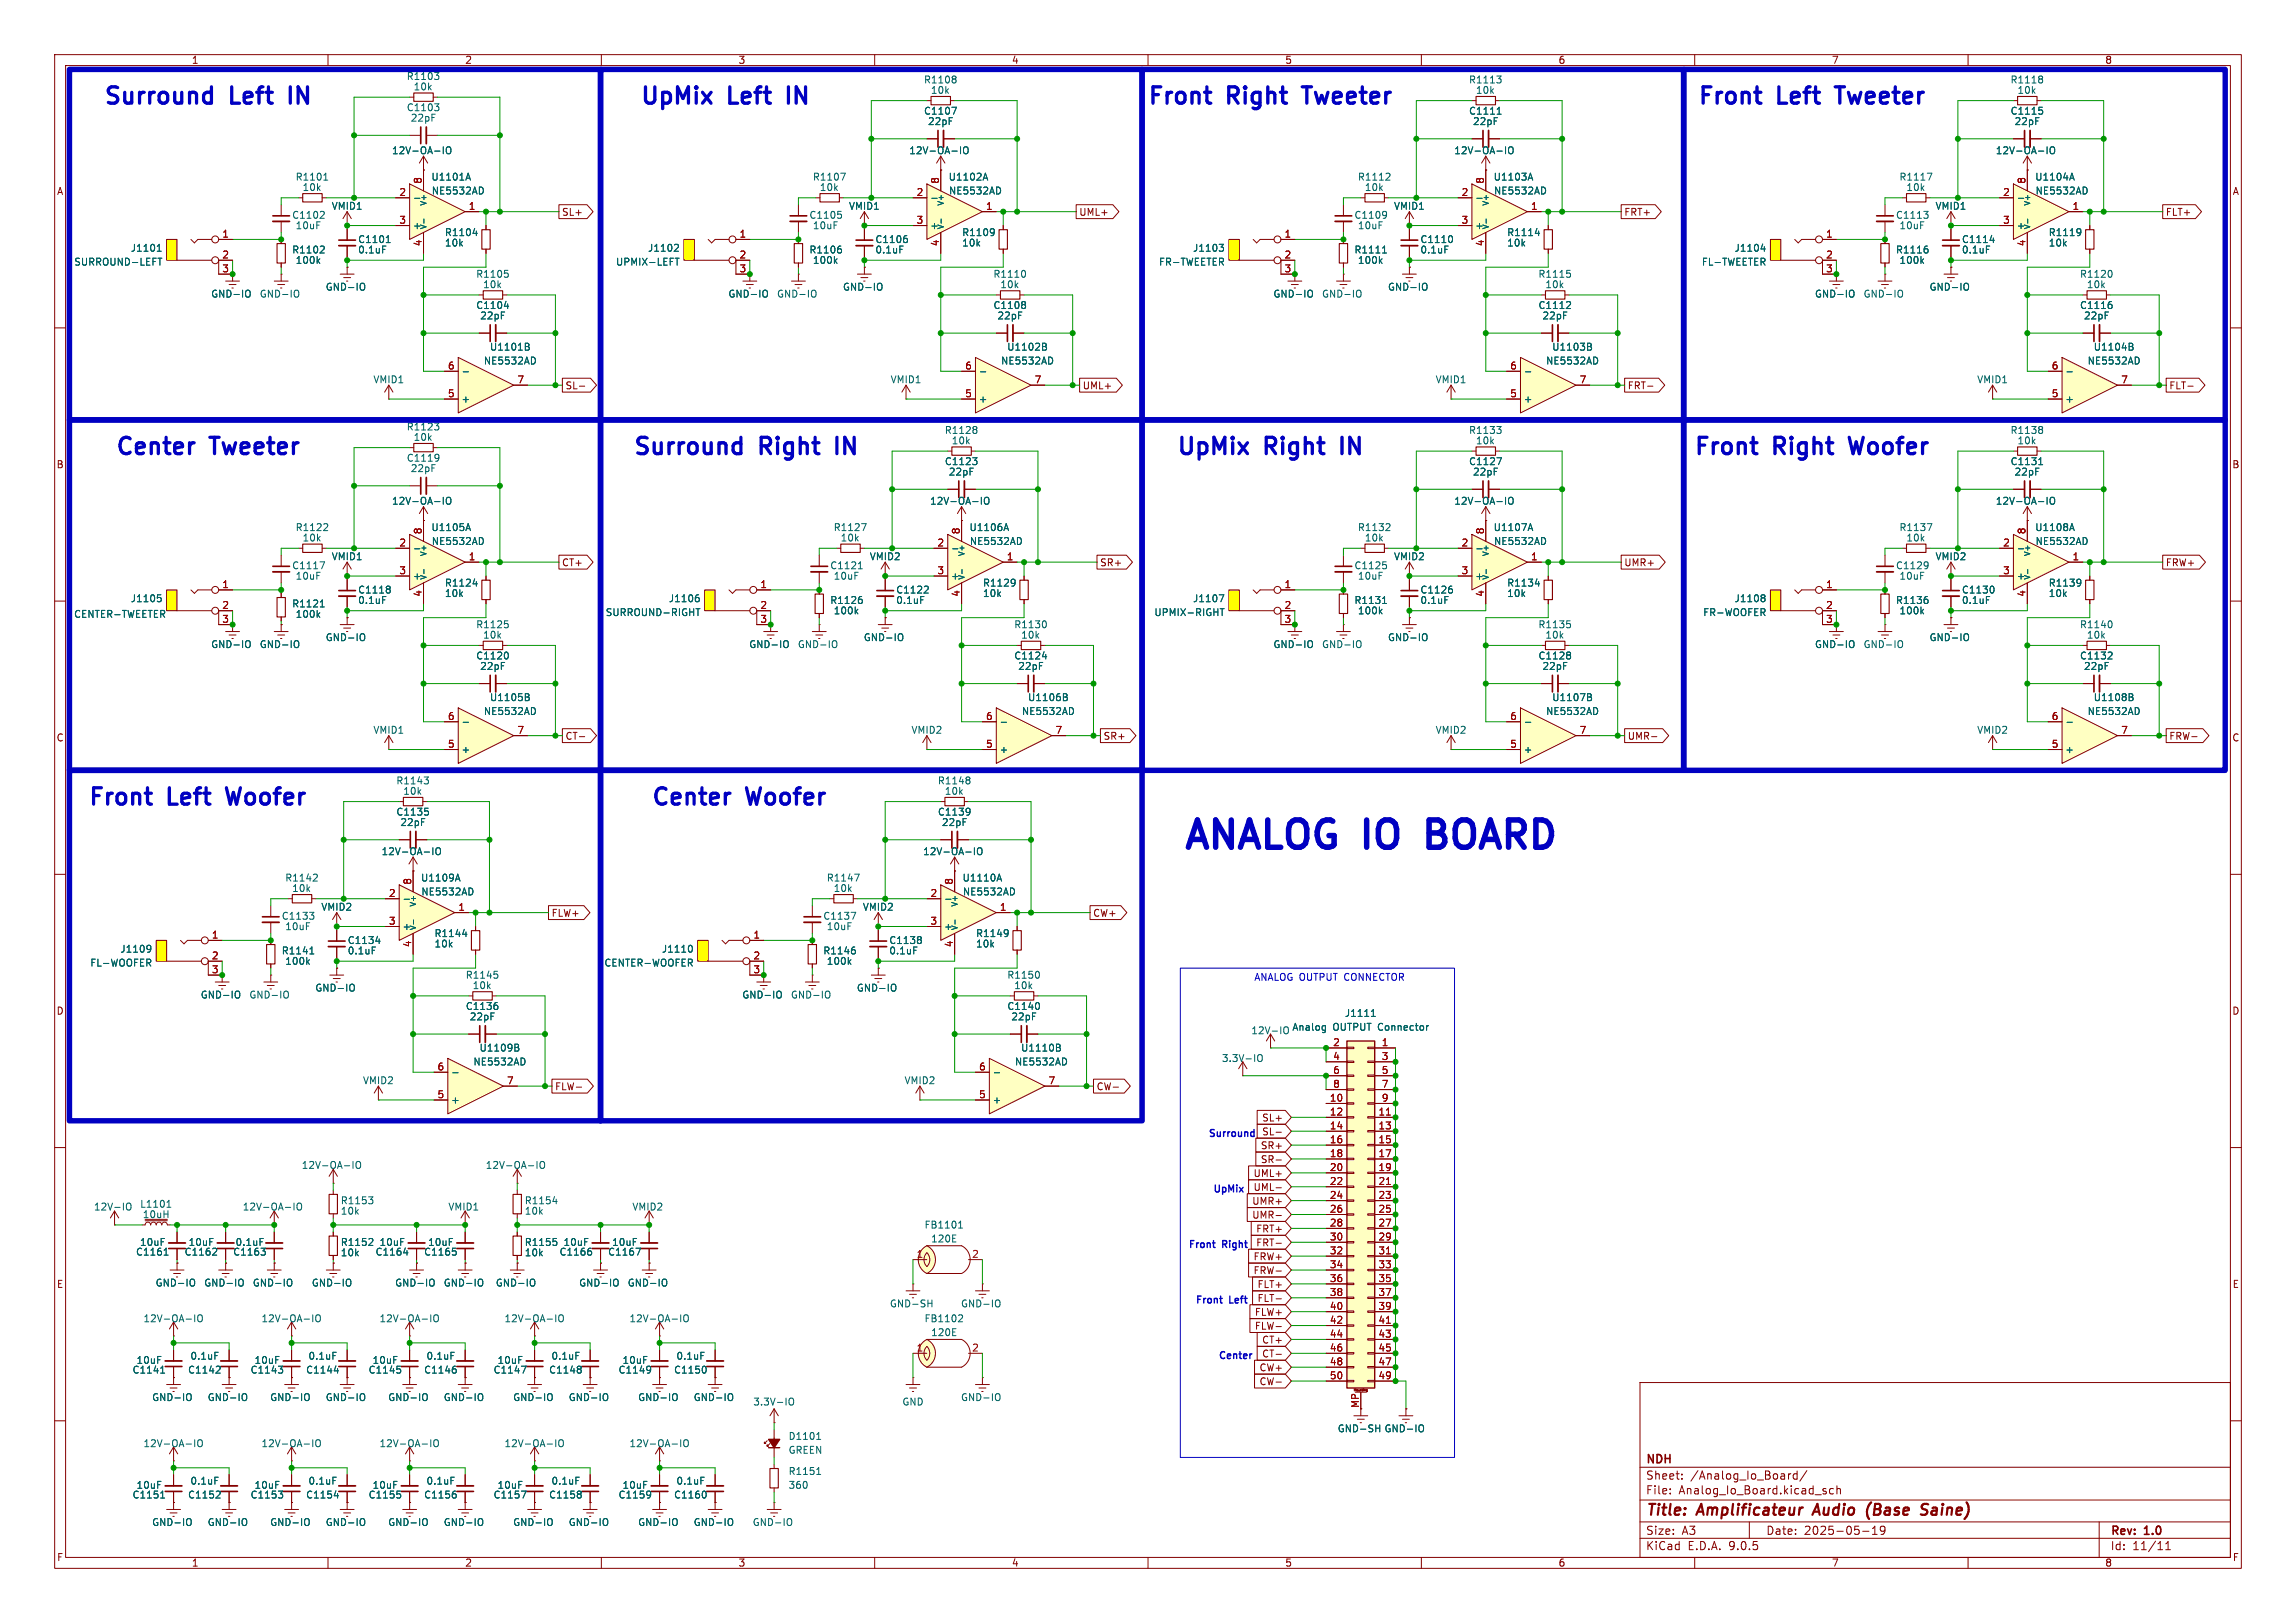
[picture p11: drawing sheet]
<svg xmlns="http://www.w3.org/2000/svg" width="420mm" height="297mm" viewBox="0 0 420 297" stroke-linecap="round" stroke-linejoin="round" font-family="sans-serif">
<defs><g id="words">
<g font-size="7" fill="#0000c2">
<text x="215.9" y="156.8">ANALOG IO</text>
<text x="263.2" y="156.8">BOARD</text>
</g>
<g font-size="4.2" fill="#0000c2">
<text x="18.6" y="19.9">Surround</text>
<text x="42.3" y="19.9">Left</text>
<text x="54.2" y="19.9">IN</text>
<text x="116.8" y="19.9">UpMix</text>
<text x="133.4" y="19.9">Left</text>
<text x="145.3" y="19.9">IN</text>
<text x="209.6" y="19.9">Front</text>
<text x="224.7" y="19.9">Right</text>
<text x="239.7" y="19.9">Tweeter</text>
<text x="310.2" y="19.9">Front</text>
<text x="325.3" y="19.9">Left</text>
<text x="337.2" y="19.9">Tweeter</text>
<text x="20.8" y="84.1">Center</text>
<text x="38.7" y="84.1">Tweeter</text>
<text x="115.5" y="84.1">Surround</text>
<text x="139.1" y="84.1">Right</text>
<text x="154.2" y="84.1">IN</text>
<text x="214.9" y="84.1">UpMix</text>
<text x="231.5" y="84.1">Right</text>
<text x="246.6" y="84.1">IN</text>
<text x="309.5" y="84.1">Front</text>
<text x="324.6" y="84.1">Right</text>
<text x="339.6" y="84.1">Woofer</text>
<text x="15.8" y="148.2">Front</text>
<text x="30.9" y="148.2">Left</text>
<text x="42.8" y="148.2">Woofer</text>
<text x="118.8" y="148.2">Center</text>
<text x="136.7" y="148.2">Woofer</text>
</g>
<g font-size="2.8" fill="#840000">
<text x="301" y="277.9">Title:</text>
<text x="310.6" y="277.9">Amplificateur</text>
<text x="332.7" y="277.9">Audio</text>
<text x="343.1" y="277.9">(Base</text>
<text x="353.9" y="277.9">Saine)</text>
</g>
<g font-size="2.1" fill="#840000">
<text x="301" y="268.2">NDH</text>
<text x="301" y="273.7">File:</text>
<text x="301" y="271">Sheet:</text>
<text x="307.1" y="273.7">Analog_Io_Board.kicad_sch</text>
<text x="309.2" y="271">/Analog_Io_Board/</text>
<text x="301" y="281.1">Size:</text>
<text x="307.6" y="281.1">A3</text>
<text x="323" y="281.1">Date:</text>
<text x="330" y="281.1">2025-05-19</text>
<text x="386" y="281.3">Rev:</text>
<text x="392.4" y="281.3">1.0</text>
<text x="301" y="283.9">KiCad</text>
<text x="308.7" y="283.9">E.D.A.</text>
<text x="316.3" y="283.9">9.0.5</text>
<text x="386" y="283.9">Id:</text>
<text x="390.1" y="283.9">11/11</text>
</g>
<g font-size="1.8" fill="#840000">
<text x="35" y="11.9">1</text>
<text x="85" y="11.9">2</text>
<text x="135" y="11.9">3</text>
<text x="185" y="11.9">4</text>
<text x="235" y="11.9">5</text>
<text x="285" y="11.9">6</text>
<text x="335" y="11.9">7</text>
<text x="385" y="11.9">8</text>
<text x="10.3" y="35.9">A</text>
<text x="408.3" y="35.9">A</text>
<text x="102.7" y="39.7">SL+</text>
<text x="197.3" y="39.7">UML+</text>
<text x="297" y="39.7">FRT+</text>
<text x="396.1" y="39.7">FLT+</text>
<text x="103.3" y="71.4">SL-</text>
<text x="198" y="71.4">UML+</text>
<text x="297.7" y="71.4">FRT-</text>
<text x="396.7" y="71.4">FLT-</text>
<text x="10.3" y="85.9">B</text>
<text x="408.2" y="85.9">B</text>
<text x="102.7" y="103.8">CT+</text>
<text x="201.1" y="103.8">SR+</text>
<text x="297" y="103.8">UMR+</text>
<text x="396.1" y="103.8">FRW+</text>
<text x="10.3" y="135.9">C</text>
<text x="103.3" y="135.6">CT-</text>
<text x="201.8" y="135.6">SR+</text>
<text x="297.7" y="135.6">UMR-</text>
<text x="396.7" y="135.6">FRW-</text>
<text x="408.2" y="135.9">C</text>
<text x="100.8" y="168">FLW+</text>
<text x="199.9" y="168">CW+</text>
<text x="10.3" y="185.9">D</text>
<text x="408.2" y="185.9">D</text>
<text x="101.4" y="199.7">FLW-</text>
<text x="200.5" y="199.7">CW-</text>
<text x="230.8" y="205.4">SL+</text>
<text x="230.8" y="208">SL-</text>
<text x="229.2" y="215.6">UML+</text>
<text x="230.5" y="213">SR-</text>
<text x="230.5" y="210.5">SR+</text>
<text x="229" y="220.7">UMR+</text>
<text x="229.2" y="218.1">UML-</text>
<text x="229" y="223.2">UMR-</text>
<text x="229.7" y="225.7">FRT+</text>
<text x="229.2" y="233.4">FRW-</text>
<text x="229.2" y="230.8">FRW+</text>
<text x="229.7" y="228.3">FRT-</text>
<text x="10.3" y="235.9">E</text>
<text x="229.9" y="238.4">FLT-</text>
<text x="229.9" y="235.9">FLT+</text>
<text x="408.3" y="235.9">E</text>
<text x="229.4" y="243.5">FLW-</text>
<text x="229.4" y="241">FLW+</text>
<text x="230.3" y="251.1">CW+</text>
<text x="230.8" y="246.1">CT+</text>
<text x="230.8" y="248.6">CT-</text>
<text x="230.3" y="253.7">CW-</text>
<text x="248.7" y="257.7" transform="rotate(-90 248.7 257.7)">MP</text>
<text x="10.3" y="285.9">F</text>
<text x="35" y="286.9">1</text>
<text x="85" y="286.9">2</text>
<text x="135" y="286.9">3</text>
<text x="185" y="286.9">4</text>
<text x="235" y="286.9">5</text>
<text x="285" y="286.9">6</text>
<text x="335" y="286.9">7</text>
<text x="385" y="286.9">8</text>
<text x="408.3" y="285.9">F</text>
</g>
<g font-size="1.8" fill="#006464">
<text x="74.3" y="14.8">R1103</text>
<text x="75.6" y="16.7">10k</text>
<text x="168.9" y="15.5">R1108</text>
<text x="170.2" y="17.4">10k</text>
<text x="268.6" y="15.5">R1113</text>
<text x="269.9" y="17.4">10k</text>
<text x="367.7" y="15.5">R1118</text>
<text x="368.9" y="17.4">10k</text>
<text x="74.3" y="20.5">C1103</text>
<text x="75" y="22.5">22pF</text>
<text x="168.9" y="21.2">C1107</text>
<text x="169.7" y="23.1">22pF</text>
<text x="268.6" y="21.2">C1111</text>
<text x="269.4" y="23.1">22pF</text>
<text x="367.7" y="21.2">C1115</text>
<text x="368.4" y="23.1">22pF</text>
<text x="71.6" y="28.4">12V-OA-IO</text>
<text x="166.2" y="28.4">12V-OA-IO</text>
<text x="265.9" y="28.4">12V-OA-IO</text>
<text x="365" y="28.4">12V-OA-IO</text>
<text x="54" y="33.2">R1101</text>
<text x="55.3" y="35.2">10k</text>
<text x="78.8" y="33.2">U1101A</text>
<text x="78.9" y="35.8">NE5532AD</text>
<text x="148.6" y="33.2">R1107</text>
<text x="149.9" y="35.2">10k</text>
<text x="173.4" y="33.2">U1102A</text>
<text x="173.5" y="35.8">NE5532AD</text>
<text x="248.3" y="33.2">R1112</text>
<text x="249.6" y="35.2">10k</text>
<text x="273.1" y="33.2">U1103A</text>
<text x="273.2" y="35.8">NE5532AD</text>
<text x="347.4" y="33.2">R1117</text>
<text x="348.6" y="35.2">10k</text>
<text x="372.2" y="33.2">U1104A</text>
<text x="372.3" y="35.8">NE5532AD</text>
<text x="53.3" y="40.2">C1102</text>
<text x="60.6" y="38.6">VMID1</text>
<text x="148" y="40.2">C1105</text>
<text x="155.2" y="38.6">VMID1</text>
<text x="247.7" y="40.2">C1109</text>
<text x="254.9" y="38.6">VMID1</text>
<text x="346.7" y="40.2">C1113</text>
<text x="354" y="38.6">VMID1</text>
<text x="23.8" y="46.3">J1101</text>
<text x="53.3" y="46.6">R1102</text>
<text x="54" y="42.1">10uF</text>
<text x="65.4" y="44.7">C1101</text>
<text x="65.4" y="46.6">0.1uF</text>
<text x="75.4" y="42.1">+</text>
<text x="81.3" y="45.3">10k</text>
<text x="81.3" y="43.4">R1104</text>
<text x="118.4" y="46.3">J1102</text>
<text x="148" y="46.6">R1106</text>
<text x="148.6" y="42.1">10uF</text>
<text x="160" y="44.7">C1106</text>
<text x="160" y="46.6">0.1uF</text>
<text x="170.1" y="42.1">+</text>
<text x="175.9" y="45.3">10k</text>
<text x="175.9" y="43.4">R1109</text>
<text x="218.1" y="46.3">J1103</text>
<text x="247.7" y="46.6">R1111</text>
<text x="248.3" y="42.1">10uF</text>
<text x="259.7" y="44.7">C1110</text>
<text x="259.7" y="46.6">0.1uF</text>
<text x="269.7" y="42.1">+</text>
<text x="275.6" y="45.3">10k</text>
<text x="275.6" y="43.4">R1114</text>
<text x="317.2" y="46.3">J1104</text>
<text x="346.7" y="46.6">R1116</text>
<text x="347.4" y="42.1">10uF</text>
<text x="358.8" y="44.7">C1114</text>
<text x="358.8" y="46.6">0.1uF</text>
<text x="368.8" y="42.1">+</text>
<text x="374.7" y="45.3">10k</text>
<text x="374.7" y="43.4">R1119</text>
<text x="13.5" y="48.8">SURROUND-LEFT</text>
<text x="54" y="48.5">100k</text>
<text x="59.5" y="53.4">GND-IO</text>
<text x="87" y="51">R1105</text>
<text x="88.3" y="52.9">10k</text>
<text x="112.6" y="48.8">UPMIX-LEFT</text>
<text x="148.6" y="48.5">100k</text>
<text x="154.1" y="53.4">GND-IO</text>
<text x="181.6" y="51">R1110</text>
<text x="182.9" y="52.9">10k</text>
<text x="211.9" y="48.8">FR-TWEETER</text>
<text x="248.3" y="48.5">100k</text>
<text x="253.8" y="53.4">GND-IO</text>
<text x="281.3" y="51">R1115</text>
<text x="282.6" y="52.9">10k</text>
<text x="311.2" y="48.8">FL-TWEETER</text>
<text x="347.4" y="48.5">100k</text>
<text x="352.9" y="53.4">GND-IO</text>
<text x="380.4" y="51">R1120</text>
<text x="381.6" y="52.9">10k</text>
<text x="38.5" y="54.7">GND-IO</text>
<text x="47.4" y="54.7">GND-IO</text>
<text x="87" y="56.7">C1104</text>
<text x="87.7" y="58.6">22pF</text>
<text x="133.1" y="54.7">GND-IO</text>
<text x="142" y="54.7">GND-IO</text>
<text x="181.6" y="56.7">C1108</text>
<text x="182.4" y="58.6">22pF</text>
<text x="232.8" y="54.7">GND-IO</text>
<text x="241.7" y="54.7">GND-IO</text>
<text x="281.3" y="56.7">C1112</text>
<text x="282.1" y="58.6">22pF</text>
<text x="331.9" y="54.7">GND-IO</text>
<text x="340.8" y="54.7">GND-IO</text>
<text x="380.4" y="56.7">C1116</text>
<text x="381.1" y="58.6">22pF</text>
<text x="89.5" y="64.4">U1101B</text>
<text x="184.1" y="64.4">U1102B</text>
<text x="283.8" y="64.4">U1103B</text>
<text x="382.9" y="64.4">U1104B</text>
<text x="68.2" y="70.3">VMID1</text>
<text x="88.4" y="66.9">NE5532AD</text>
<text x="162.8" y="70.3">VMID1</text>
<text x="183" y="66.9">NE5532AD</text>
<text x="262.5" y="70.3">VMID1</text>
<text x="282.7" y="66.9">NE5532AD</text>
<text x="361.6" y="70.3">VMID1</text>
<text x="381.8" y="66.9">NE5532AD</text>
<text x="84.3" y="73.9">+</text>
<text x="178.9" y="73.9">+</text>
<text x="278.6" y="73.9">+</text>
<text x="377.7" y="73.9">+</text>
<text x="74.3" y="79">R1123</text>
<text x="75.6" y="80.9">10k</text>
<text x="172.7" y="79.6">R1128</text>
<text x="174" y="81.5">10k</text>
<text x="268.6" y="79.6">R1133</text>
<text x="269.9" y="81.5">10k</text>
<text x="367.7" y="79.6">R1138</text>
<text x="368.9" y="81.5">10k</text>
<text x="74.3" y="84.7">C1119</text>
<text x="75" y="86.6">22pF</text>
<text x="172.7" y="85.3">C1123</text>
<text x="173.5" y="87.2">22pF</text>
<text x="268.6" y="85.3">C1127</text>
<text x="269.4" y="87.2">22pF</text>
<text x="367.7" y="85.3">C1131</text>
<text x="368.4" y="87.2">22pF</text>
<text x="71.6" y="92.6">12V-OA-IO</text>
<text x="170" y="92.6">12V-OA-IO</text>
<text x="265.9" y="92.6">12V-OA-IO</text>
<text x="365" y="92.6">12V-OA-IO</text>
<text x="54" y="97.4">R1122</text>
<text x="55.3" y="99.3">10k</text>
<text x="78.8" y="97.4">U1105A</text>
<text x="78.9" y="99.9">NE5532AD</text>
<text x="152.4" y="97.4">R1127</text>
<text x="153.7" y="99.3">10k</text>
<text x="177.2" y="97.4">U1106A</text>
<text x="177.3" y="99.9">NE5532AD</text>
<text x="248.3" y="97.4">R1132</text>
<text x="249.6" y="99.3">10k</text>
<text x="273.1" y="97.4">U1107A</text>
<text x="273.2" y="99.9">NE5532AD</text>
<text x="347.4" y="97.4">R1137</text>
<text x="348.6" y="99.3">10k</text>
<text x="372.2" y="97.4">U1108A</text>
<text x="372.3" y="99.9">NE5532AD</text>
<text x="53.3" y="104.4">C1117</text>
<text x="54" y="106.3">10uF</text>
<text x="60.6" y="102.7">VMID1</text>
<text x="75.4" y="106.3">+</text>
<text x="81.3" y="107.5">R1124</text>
<text x="151.8" y="104.4">C1121</text>
<text x="152.4" y="106.3">10uF</text>
<text x="159" y="102.7">VMID2</text>
<text x="173.9" y="106.3">+</text>
<text x="179.7" y="107.5">R1129</text>
<text x="247.7" y="104.4">C1125</text>
<text x="248.3" y="106.3">10uF</text>
<text x="254.9" y="102.7">VMID2</text>
<text x="269.7" y="106.3">+</text>
<text x="275.6" y="107.5">R1134</text>
<text x="346.7" y="104.4">C1129</text>
<text x="347.4" y="106.3">10uF</text>
<text x="354" y="102.7">VMID2</text>
<text x="368.8" y="106.3">+</text>
<text x="374.7" y="107.5">R1139</text>
<text x="13.5" y="113.3">CENTER-TWEETER</text>
<text x="23.8" y="110.4">J1105</text>
<text x="53.3" y="111.4">R1121</text>
<text x="54" y="113.3">100k</text>
<text x="65.4" y="108.8">C1118</text>
<text x="65.4" y="110.7">0.1uF</text>
<text x="81.3" y="109.4">10k</text>
<text x="110.7" y="112.9">SURROUND-RIGHT</text>
<text x="122.3" y="110.4">J1106</text>
<text x="151.8" y="110.7">R1126</text>
<text x="152.4" y="112.6">100k</text>
<text x="163.8" y="108.8">C1122</text>
<text x="163.8" y="110.7">0.1uF</text>
<text x="179.7" y="109.4">10k</text>
<text x="211.1" y="112.9">UPMIX-RIGHT</text>
<text x="218.1" y="110.4">J1107</text>
<text x="247.7" y="110.7">R1131</text>
<text x="248.3" y="112.6">100k</text>
<text x="259.7" y="108.8">C1126</text>
<text x="259.7" y="110.7">0.1uF</text>
<text x="275.6" y="109.4">10k</text>
<text x="311.5" y="112.9">FR-WOOFER</text>
<text x="317.2" y="110.4">J1108</text>
<text x="346.7" y="110.7">R1136</text>
<text x="347.4" y="112.6">100k</text>
<text x="358.8" y="108.8">C1130</text>
<text x="358.8" y="110.7">0.1uF</text>
<text x="374.7" y="109.4">10k</text>
<text x="38.5" y="118.8">GND-IO</text>
<text x="47.4" y="118.8">GND-IO</text>
<text x="59.5" y="117.5">GND-IO</text>
<text x="87" y="115.2">R1125</text>
<text x="88.3" y="117.1">10k</text>
<text x="137" y="118.8">GND-IO</text>
<text x="145.8" y="118.8">GND-IO</text>
<text x="157.9" y="117.5">GND-IO</text>
<text x="185.4" y="115.2">R1130</text>
<text x="186.7" y="117.1">10k</text>
<text x="232.8" y="118.8">GND-IO</text>
<text x="241.7" y="118.8">GND-IO</text>
<text x="253.8" y="117.5">GND-IO</text>
<text x="281.3" y="115.2">R1135</text>
<text x="282.6" y="117.1">10k</text>
<text x="331.9" y="118.8">GND-IO</text>
<text x="340.8" y="118.8">GND-IO</text>
<text x="352.9" y="117.5">GND-IO</text>
<text x="380.4" y="115.2">R1140</text>
<text x="381.6" y="117.1">10k</text>
<text x="87" y="120.9">C1120</text>
<text x="87.7" y="122.8">22pF</text>
<text x="185.4" y="120.9">C1124</text>
<text x="186.2" y="122.8">22pF</text>
<text x="281.3" y="120.9">C1128</text>
<text x="282.1" y="122.8">22pF</text>
<text x="380.4" y="120.9">C1132</text>
<text x="381.1" y="122.8">22pF</text>
<text x="88.4" y="131">NE5532AD</text>
<text x="89.5" y="128.5">U1105B</text>
<text x="186.8" y="131">NE5532AD</text>
<text x="187.9" y="128.5">U1106B</text>
<text x="282.7" y="131">NE5532AD</text>
<text x="283.8" y="128.5">U1107B</text>
<text x="381.8" y="131">NE5532AD</text>
<text x="382.9" y="128.5">U1108B</text>
<text x="68.2" y="134.5">VMID1</text>
<text x="166.6" y="134.5">VMID2</text>
<text x="262.5" y="134.5">VMID2</text>
<text x="361.6" y="134.5">VMID2</text>
<text x="72.4" y="143.7">R1143</text>
<text x="84.3" y="138">+</text>
<text x="171.5" y="143.7">R1148</text>
<text x="182.8" y="138">+</text>
<text x="278.6" y="138">+</text>
<text x="377.7" y="138">+</text>
<text x="72.4" y="149.5">C1135</text>
<text x="73.7" y="145.6">10k</text>
<text x="171.5" y="149.5">C1139</text>
<text x="172.7" y="145.6">10k</text>
<text x="73.1" y="151.4">22pF</text>
<text x="172.2" y="151.4">22pF</text>
<text x="52.1" y="161.5">R1142</text>
<text x="69.7" y="156.7">12V-OA-IO</text>
<text x="76.9" y="161.5">U1109A</text>
<text x="151.1" y="161.5">R1147</text>
<text x="168.8" y="156.7">12V-OA-IO</text>
<text x="176" y="161.5">U1110A</text>
<text x="53.3" y="163.4">10k</text>
<text x="58.7" y="166.9">VMID2</text>
<text x="77" y="164.1">NE5532AD</text>
<text x="152.4" y="163.4">10k</text>
<text x="157.7" y="166.9">VMID2</text>
<text x="176" y="164.1">NE5532AD</text>
<text x="51.4" y="168.5">C1133</text>
<text x="52.1" y="170.4">10uF</text>
<text x="63.5" y="172.9">C1134</text>
<text x="73.5" y="170.4">+</text>
<text x="79.4" y="173.6">10k</text>
<text x="79.4" y="171.7">R1144</text>
<text x="150.5" y="168.5">C1137</text>
<text x="151.1" y="170.4">10uF</text>
<text x="162.6" y="172.9">C1138</text>
<text x="172.6" y="170.4">+</text>
<text x="178.4" y="173.6">10k</text>
<text x="178.4" y="171.7">R1149</text>
<text x="16.4" y="177.1">FL-WOOFER</text>
<text x="21.9" y="174.5">J1109</text>
<text x="51.4" y="174.9">R1141</text>
<text x="52.1" y="176.8">100k</text>
<text x="63.5" y="174.9">0.1uF</text>
<text x="85.1" y="179.3">R1145</text>
<text x="110.5" y="177.1">CENTER-WOOFER</text>
<text x="121" y="174.5">J1110</text>
<text x="150.5" y="174.9">R1146</text>
<text x="151.1" y="176.8">100k</text>
<text x="162.6" y="174.9">0.1uF</text>
<text x="184.2" y="179.3">R1150</text>
<text x="36.6" y="182.9">GND-IO</text>
<text x="45.5" y="182.9">GND-IO</text>
<text x="57.6" y="181.7">GND-IO</text>
<text x="85.1" y="185">C1136</text>
<text x="86.4" y="181.2">10k</text>
<text x="135.7" y="182.9">GND-IO</text>
<text x="144.6" y="182.9">GND-IO</text>
<text x="156.6" y="181.7">GND-IO</text>
<text x="184.2" y="185">C1140</text>
<text x="185.4" y="181.2">10k</text>
<text x="85.8" y="186.9">22pF</text>
<text x="184.9" y="186.9">22pF</text>
<text x="228.8" y="189.5">12V-IO</text>
<text x="236.3" y="188.8">Analog</text>
<text x="243.8" y="188.8">OUTPUT Connector</text>
<text x="245.9" y="186.3">J1111</text>
<text x="86.5" y="195.2">NE5532AD</text>
<text x="87.6" y="192.6">U1109B</text>
<text x="185.6" y="195.2">NE5532AD</text>
<text x="186.7" y="192.6">U1110B</text>
<text x="223.4" y="194.5">3.3V-IO</text>
<text x="66.3" y="198.6">VMID2</text>
<text x="82.4" y="202.2">+</text>
<text x="165.4" y="198.6">VMID2</text>
<text x="181.5" y="202.2">+</text>
<text x="55.1" y="214.1">12V-OA-IO</text>
<text x="88.8" y="214.1">12V-OA-IO</text>
<text x="17.1" y="221.7">12V-IO</text>
<text x="25.5" y="221.2">L1101</text>
<text x="44.3" y="221.7">12V-OA-IO</text>
<text x="62.2" y="220.6">R1153</text>
<text x="81.9" y="221.7">VMID1</text>
<text x="95.9" y="220.6">R1154</text>
<text x="115.6" y="221.7">VMID2</text>
<text x="26" y="223.1">10uH</text>
<text x="62.2" y="222.5">10k</text>
<text x="95.9" y="222.5">10k</text>
<text x="169" y="225">FB1101</text>
<text x="170.2" y="227.6">120E</text>
<text x="24.8" y="230">C1161</text>
<text x="25.5" y="228.2">10uF</text>
<text x="33.7" y="230">C1162</text>
<text x="34.4" y="228.2">10uF</text>
<text x="42.6" y="230">C1163</text>
<text x="43" y="228.2">0.1uF</text>
<text x="62.2" y="230.1">10k</text>
<text x="62.2" y="228.2">R1152</text>
<text x="68.6" y="230">C1164</text>
<text x="69.3" y="228.2">10uF</text>
<text x="77.5" y="230">C1165</text>
<text x="78.2" y="228.2">10uF</text>
<text x="95.9" y="230.1">10k</text>
<text x="95.9" y="228.2">R1155</text>
<text x="102.3" y="230">C1166</text>
<text x="103" y="228.2">10uF</text>
<text x="111.1" y="230">C1167</text>
<text x="111.9" y="228.2">10uF</text>
<text x="28.4" y="235.6">GND-IO</text>
<text x="37.3" y="235.6">GND-IO</text>
<text x="46.1" y="235.6">GND-IO</text>
<text x="56.9" y="235.6">GND-IO</text>
<text x="72.2" y="235.6">GND-IO</text>
<text x="81.1" y="235.6">GND-IO</text>
<text x="90.6" y="235.6">GND-IO</text>
<text x="105.8" y="235.6">GND-IO</text>
<text x="114.7" y="235.6">GND-IO</text>
<text x="162.7" y="239.4">GND-SH</text>
<text x="175.7" y="239.4">GND-IO</text>
<text x="26.1" y="242.2">12V-OA-IO</text>
<text x="47.7" y="242.2">12V-OA-IO</text>
<text x="69.3" y="242.2">12V-OA-IO</text>
<text x="92.2" y="242.2">12V-OA-IO</text>
<text x="115" y="242.2">12V-OA-IO</text>
<text x="169" y="242.2">FB1102</text>
<text x="170.2" y="244.7">120E</text>
<text x="24.1" y="251.6">C1141</text>
<text x="24.9" y="249.8">10uF</text>
<text x="34.3" y="251.6">C1142</text>
<text x="34.7" y="249">0.1uF</text>
<text x="45.7" y="251.6">C1143</text>
<text x="46.5" y="249.8">10uF</text>
<text x="55.9" y="251.6">C1144</text>
<text x="56.3" y="249">0.1uF</text>
<text x="67.3" y="251.6">C1145</text>
<text x="68.1" y="249.8">10uF</text>
<text x="77.5" y="251.6">C1146</text>
<text x="77.9" y="249">0.1uF</text>
<text x="90.2" y="251.6">C1147</text>
<text x="90.9" y="249.8">10uF</text>
<text x="100.3" y="251.6">C1148</text>
<text x="100.8" y="249">0.1uF</text>
<text x="113" y="251.6">C1149</text>
<text x="113.8" y="249.8">10uF</text>
<text x="123.2" y="251.6">C1150</text>
<text x="123.6" y="249">0.1uF</text>
<text x="27.7" y="256.6">GND-IO</text>
<text x="37.9" y="256.6">GND-IO</text>
<text x="49.3" y="256.6">GND-IO</text>
<text x="59.5" y="256.6">GND-IO</text>
<text x="70.9" y="256.6">GND-IO</text>
<text x="81.1" y="256.6">GND-IO</text>
<text x="93.8" y="256.6">GND-IO</text>
<text x="103.9" y="256.6">GND-IO</text>
<text x="116.6" y="256.6">GND-IO</text>
<text x="126.8" y="256.6">GND-IO</text>
<text x="137.7" y="257.4">3.3V-IO</text>
<text x="165" y="257.4">GND</text>
<text x="175.7" y="256.6">GND-IO</text>
<text x="144.2" y="263.7">D1101</text>
<text x="244.6" y="262.3">GND-SH</text>
<text x="253.2" y="262.3">GND-IO</text>
<text x="26.1" y="265">12V-OA-IO</text>
<text x="47.7" y="265">12V-OA-IO</text>
<text x="69.3" y="265">12V-OA-IO</text>
<text x="92.2" y="265">12V-OA-IO</text>
<text x="115" y="265">12V-OA-IO</text>
<text x="144.2" y="266.2">GREEN</text>
<text x="24.1" y="274.4">C1151</text>
<text x="24.9" y="272.6">10uF</text>
<text x="34.3" y="274.4">C1152</text>
<text x="34.7" y="271.9">0.1uF</text>
<text x="45.7" y="274.4">C1153</text>
<text x="46.5" y="272.6">10uF</text>
<text x="55.9" y="274.4">C1154</text>
<text x="56.3" y="271.9">0.1uF</text>
<text x="67.3" y="274.4">C1155</text>
<text x="68.1" y="272.6">10uF</text>
<text x="77.5" y="274.4">C1156</text>
<text x="77.9" y="271.9">0.1uF</text>
<text x="90.2" y="274.4">C1157</text>
<text x="90.9" y="272.6">10uF</text>
<text x="100.3" y="274.4">C1158</text>
<text x="100.8" y="271.9">0.1uF</text>
<text x="113" y="274.4">C1159</text>
<text x="113.8" y="272.6">10uF</text>
<text x="123.2" y="274.4">C1160</text>
<text x="123.6" y="271.9">0.1uF</text>
<text x="144.2" y="272.6">360</text>
<text x="144.2" y="270.1">R1151</text>
<text x="27.7" y="279.4">GND-IO</text>
<text x="37.9" y="279.4">GND-IO</text>
<text x="49.3" y="279.4">GND-IO</text>
<text x="59.5" y="279.4">GND-IO</text>
<text x="70.9" y="279.4">GND-IO</text>
<text x="81.1" y="279.4">GND-IO</text>
<text x="93.8" y="279.4">GND-IO</text>
<text x="103.9" y="279.4">GND-IO</text>
<text x="116.6" y="279.4">GND-IO</text>
<text x="126.8" y="279.4">GND-IO</text>
<text x="137.6" y="279.4">GND-IO</text>
</g>
<g font-size="1.8" fill="#a90000">
<text x="73" y="35.9">2</text>
<text x="77.2" y="33.7" transform="rotate(-90 77.2 33.7)">8</text>
<text x="167.6" y="35.9">2</text>
<text x="171.8" y="33.7" transform="rotate(-90 171.8 33.7)">8</text>
<text x="267.3" y="35.9">2</text>
<text x="271.5" y="33.7" transform="rotate(-90 271.5 33.7)">8</text>
<text x="366.3" y="35.9">2</text>
<text x="370.6" y="33.7" transform="rotate(-90 370.6 33.7)">8</text>
<text x="73" y="41">3</text>
<text x="85.7" y="38.5">1</text>
<text x="167.6" y="41">3</text>
<text x="180.3" y="38.5">1</text>
<text x="267.3" y="41">3</text>
<text x="280" y="38.5">1</text>
<text x="366.3" y="41">3</text>
<text x="379" y="38.5">1</text>
<text x="40.6" y="43.6">1</text>
<text x="40.6" y="47.4">2</text>
<text x="77.2" y="45.2" transform="rotate(-90 77.2 45.2)">4</text>
<text x="135.2" y="43.6">1</text>
<text x="135.2" y="47.4">2</text>
<text x="171.8" y="45.2" transform="rotate(-90 171.8 45.2)">4</text>
<text x="234.9" y="43.6">1</text>
<text x="234.9" y="47.4">2</text>
<text x="271.5" y="45.2" transform="rotate(-90 271.5 45.2)">4</text>
<text x="333.9" y="43.6">1</text>
<text x="333.9" y="47.4">2</text>
<text x="370.6" y="45.2" transform="rotate(-90 370.6 45.2)">4</text>
<text x="40.6" y="49.9">3</text>
<text x="135.2" y="49.9">3</text>
<text x="234.9" y="49.9">3</text>
<text x="333.9" y="49.9">3</text>
<text x="81.8" y="67.7">6</text>
<text x="94.5" y="70.2">7</text>
<text x="176.5" y="67.7">6</text>
<text x="189.2" y="70.2">7</text>
<text x="276.2" y="67.7">6</text>
<text x="288.9" y="70.2">7</text>
<text x="375.2" y="67.7">6</text>
<text x="387.9" y="70.2">7</text>
<text x="81.8" y="72.8">5</text>
<text x="176.5" y="72.8">5</text>
<text x="276.2" y="72.8">5</text>
<text x="375.2" y="72.8">5</text>
<text x="73" y="100.1">2</text>
<text x="77.2" y="97.9" transform="rotate(-90 77.2 97.9)">8</text>
<text x="171.4" y="100.1">2</text>
<text x="175.6" y="97.9" transform="rotate(-90 175.6 97.9)">8</text>
<text x="267.3" y="100.1">2</text>
<text x="271.5" y="97.9" transform="rotate(-90 271.5 97.9)">8</text>
<text x="366.3" y="100.1">2</text>
<text x="370.6" y="97.9" transform="rotate(-90 370.6 97.9)">8</text>
<text x="40.6" y="107.7">1</text>
<text x="73" y="105.2">3</text>
<text x="85.7" y="102.6">1</text>
<text x="139" y="107.7">1</text>
<text x="171.4" y="105.2">3</text>
<text x="184.1" y="102.6">1</text>
<text x="234.9" y="107.7">1</text>
<text x="267.3" y="105.2">3</text>
<text x="280" y="102.6">1</text>
<text x="333.9" y="107.7">1</text>
<text x="366.3" y="105.2">3</text>
<text x="379" y="102.6">1</text>
<text x="40.6" y="111.5">2</text>
<text x="77.2" y="109.3" transform="rotate(-90 77.2 109.3)">4</text>
<text x="139" y="111.5">2</text>
<text x="175.6" y="109.3" transform="rotate(-90 175.6 109.3)">4</text>
<text x="234.9" y="111.5">2</text>
<text x="271.5" y="109.3" transform="rotate(-90 271.5 109.3)">4</text>
<text x="333.9" y="111.5">2</text>
<text x="370.6" y="109.3" transform="rotate(-90 370.6 109.3)">4</text>
<text x="40.6" y="114">3</text>
<text x="139" y="114">3</text>
<text x="234.9" y="114">3</text>
<text x="333.9" y="114">3</text>
<text x="81.8" y="131.8">6</text>
<text x="180.3" y="131.8">6</text>
<text x="276.2" y="131.8">6</text>
<text x="375.2" y="131.8">6</text>
<text x="81.8" y="136.9">5</text>
<text x="94.5" y="134.4">7</text>
<text x="180.3" y="136.9">5</text>
<text x="193" y="134.4">7</text>
<text x="276.2" y="136.9">5</text>
<text x="288.9" y="134.4">7</text>
<text x="375.2" y="136.9">5</text>
<text x="387.9" y="134.4">7</text>
<text x="75.3" y="162" transform="rotate(-90 75.3 162)">8</text>
<text x="174.4" y="162" transform="rotate(-90 174.4 162)">8</text>
<text x="71" y="164.2">2</text>
<text x="83.7" y="166.8">1</text>
<text x="170.1" y="164.2">2</text>
<text x="182.8" y="166.8">1</text>
<text x="38.7" y="171.8">1</text>
<text x="71" y="169.3">3</text>
<text x="75.3" y="173.4" transform="rotate(-90 75.3 173.4)">4</text>
<text x="137.7" y="171.8">1</text>
<text x="170.1" y="169.3">3</text>
<text x="174.4" y="173.4" transform="rotate(-90 174.4 173.4)">4</text>
<text x="38.7" y="175.6">2</text>
<text x="38.7" y="178.2">3</text>
<text x="137.7" y="175.6">2</text>
<text x="137.7" y="178.2">3</text>
<text x="243.8" y="191.5">2</text>
<text x="252.7" y="191.5">1</text>
<text x="79.9" y="196">6</text>
<text x="179" y="196">6</text>
<text x="243.8" y="194.1">4</text>
<text x="243.8" y="196.6">6</text>
<text x="252.7" y="194.1">3</text>
<text x="252.7" y="196.6">5</text>
<text x="79.9" y="201">5</text>
<text x="92.6" y="198.5">7</text>
<text x="179" y="201">5</text>
<text x="191.7" y="198.5">7</text>
<text x="243.2" y="201.7">10</text>
<text x="243.8" y="199.1">8</text>
<text x="252.7" y="199.1">7</text>
<text x="252.7" y="201.7">9</text>
<text x="243.2" y="204.2">12</text>
<text x="243.2" y="206.8">14</text>
<text x="243.2" y="209.3">16</text>
<text x="252.1" y="204.2">11</text>
<text x="252.1" y="206.8">13</text>
<text x="252.1" y="209.3">15</text>
<text x="243.2" y="211.8">18</text>
<text x="243.2" y="214.4">20</text>
<text x="252.1" y="211.8">17</text>
<text x="252.1" y="214.4">19</text>
<text x="243.2" y="216.9">22</text>
<text x="243.2" y="219.5">24</text>
<text x="243.2" y="222">26</text>
<text x="252.1" y="216.9">21</text>
<text x="252.1" y="219.5">23</text>
<text x="252.1" y="222">25</text>
<text x="243.2" y="224.5">28</text>
<text x="243.2" y="227.1">30</text>
<text x="252.1" y="224.5">27</text>
<text x="252.1" y="227.1">29</text>
<text x="167.6" y="230.3">1</text>
<text x="177.7" y="230.3">2</text>
<text x="243.2" y="229.6">32</text>
<text x="243.2" y="232.2">34</text>
<text x="252.1" y="229.6">31</text>
<text x="252.1" y="232.2">33</text>
<text x="243.2" y="234.7">36</text>
<text x="243.2" y="237.2">38</text>
<text x="243.2" y="239.8">40</text>
<text x="252.1" y="234.7">35</text>
<text x="252.1" y="237.2">37</text>
<text x="252.1" y="239.8">39</text>
<text x="243.2" y="242.3">42</text>
<text x="243.2" y="244.9">44</text>
<text x="252.1" y="242.3">41</text>
<text x="252.1" y="244.9">43</text>
<text x="167.6" y="247.4">1</text>
<text x="177.7" y="247.4">2</text>
<text x="243.2" y="247.4">46</text>
<text x="243.2" y="249.9">48</text>
<text x="252.1" y="247.4">45</text>
<text x="252.1" y="249.9">47</text>
<text x="243.2" y="252.5">50</text>
<text x="252.1" y="252.5">49</text>
</g>
<g font-size="1.8" fill="#0000c2">
<text x="229.3" y="179.7">ANALOG OUTPUT CONNECTOR</text>
<text x="220.9" y="208.4">Surround</text>
<text x="221.8" y="218.6">UpMix</text>
<text x="217.2" y="228.7">Front</text>
<text x="223.6" y="228.7">Right</text>
<text x="218.5" y="238.9">Front</text>
<text x="224.9" y="238.9">Left</text>
<text x="222.8" y="249.1">Center</text>
</g>
<g font-size="1.4" fill="#006464">
<text x="78.2" y="37.8" transform="rotate(-90 78.2 37.8)">V+</text>
<text x="172.8" y="37.8" transform="rotate(-90 172.8 37.8)">V+</text>
<text x="272.5" y="37.8" transform="rotate(-90 272.5 37.8)">V+</text>
<text x="371.6" y="37.8" transform="rotate(-90 371.6 37.8)">V+</text>
<text x="78.2" y="42" transform="rotate(-90 78.2 42)">V-</text>
<text x="172.8" y="42" transform="rotate(-90 172.8 42)">V-</text>
<text x="272.5" y="42" transform="rotate(-90 272.5 42)">V-</text>
<text x="371.6" y="42" transform="rotate(-90 371.6 42)">V-</text>
<text x="78.2" y="101.9" transform="rotate(-90 78.2 101.9)">V+</text>
<text x="176.6" y="101.9" transform="rotate(-90 176.6 101.9)">V+</text>
<text x="272.5" y="101.9" transform="rotate(-90 272.5 101.9)">V+</text>
<text x="371.6" y="101.9" transform="rotate(-90 371.6 101.9)">V+</text>
<text x="78.2" y="106.2" transform="rotate(-90 78.2 106.2)">V-</text>
<text x="176.6" y="106.2" transform="rotate(-90 176.6 106.2)">V-</text>
<text x="272.5" y="106.2" transform="rotate(-90 272.5 106.2)">V-</text>
<text x="371.6" y="106.2" transform="rotate(-90 371.6 106.2)">V-</text>
<text x="76.3" y="166.1" transform="rotate(-90 76.3 166.1)">V+</text>
<text x="175.4" y="166.1" transform="rotate(-90 175.4 166.1)">V+</text>
<text x="76.3" y="170.3" transform="rotate(-90 76.3 170.3)">V-</text>
<text x="175.4" y="170.3" transform="rotate(-90 175.4 170.3)">V-</text>
</g>
<text font-size=".5" fill="#840000" x="247.5" y="254.8">Mounting</text>
</g></defs>
<g fill="none" stroke="#840000" stroke-width=".18">
<path d="M10 10h400v277h-400zM12 12h396v273h-396zM60 10v2M110 10v2M160 10v2M210 10v2M260 10v2M310 10v2M360 10v2M10 60h2M408 60h2M10 110h2"/>
<path d="M41.3 115.6h2.5M41.9 116.2h1.3M42.4 116.8h.3M42.5 114.3h.1M42.5 114.3v1.3M408 110h2M10 160h2M408 160h2M10 210h2M408 210h2M300 253h108v32h-108zM10 260h2"/>
<path d="M300 278.5h108M300 274.5h108M300 268.5h108M305.5 273.2v.2M305.5 272.5v.1M307.7 270.5v.2M307.7 269.8v.1M320 278.5v3M327.6 269.7l-.4 .1M328.7 269.8l-.4-.1-.3 .3v.4l.2 .2h.5M328.7 269.2v1.5M330.5 269.1l-1.3 1.9"/>
<path d="M333.7 272.9l.3 .1 .1 .2-.2 .2h-.3M333.7 272.4l.3 .1M335.4 272.5l-.5-.1-.2 .3v.4l.1 .2h.6M336 272.5l.2-.1 .4 .1 .1 .9M336 271.9v1.5M342.5 279.7l.4-.4v1.5M344 279.4l-.1 .5 .2 .2 .4 .1 .3-.3M344.7 279.4a.99 .99 0 0 1-.3 1.4h-.3M384 278.5v6.5M408 260h2M60 285v2M110 285v2"/>
<path d="M160 285v2M210 285v2M260 285v2M300 281.5h108M310 285v2M340.7 280.2h1.2M342.5 280.8h.9M360 285v2M396.2 283.6h.8M396.2 282.5l.4-.4v1.5"/>
</g>
<path d="M329.6 275.9h.2M332.4 275.2l-.9 2M341.6 277.4l.3 .6M342.3 274.9l-.5 .6-.3 .8M351.7 276.1l.5 .2a.49 .49 0 0 1 .4 .5 .49 .49 0 0 1-.5 .4h-.5M351.8 275.3l.2-.1 .7 .1" fill="none" stroke="#840000" stroke-width=".4"/>
<path d="M45.5 117.2l.1 .1a.81 .81 0 0 1-.1 1.2" fill="none" stroke="#006464" stroke-width=".18"/>
<path d="M224.8 108h1.9v3.8h-1.9z" fill="#ff0"/>
<g fill="none" stroke="#840000" stroke-width=".18">
<path d="M158.1 41.9v2M158.1 45v2M183.5 41.3v.7M183.5 45.6v.8M334.6 51.4h2.6M335.3 52.1h1.2M335.8 52.7h.2M335.9 50.2h.1M335.9 50.2v1.2M343.5 51.4h2.6M344.2 52.1h1.2M344.7 52.7h.2"/>
<path d="M344.8 50.2h.1M344.8 50.2v1.2M269.2 82.6h.8M273.6 82.6h.7M224.8 108h1.9v3.8h-1.9zM226.7 111.8h6.3M229.2 108l.7 .6 .6-.6h2.5M234.3 108h2.6M236.9 111.8h-2.6v2.5h2.6M257.8 106v2.1M257.8 109.1v2M71.1 137.2h.1"/>
<path d="M71.1 134.6l-.7 1.3M71.1 134.6l.8 1.3M71.1 134.6v2.6M147.3 179.7h2.6M148.6 178.4h.1M148.6 172.1v.7M148.6 176.4v.8M148.6 178.4v1.3M148 180.3h1.2M148.5 181h.2"/>
<circle cx="233.7" cy="111.8" r=".63"/>
<circle cx="233.7" cy="107.9" r=".63"/>
</g>
<g fill="none" stroke="#006464" stroke-width=".18">
<path d="M165.6 43.1h.3M165.8 43.6l.2 .3v.3l-.2 .2M181.6 41.9l.3 .2a.94 .94 0 0 1-.3 1M181.9 42.4l-.3 .2M338.8 53.1l.2 .1a.81 .81 0 0 1-.2 1.2M347.7 53.1l.1 .1a.81 .81 0 0 1-.1 1.2M273.8 78h.8l-.4 .5M274.3 78.5l.3 .3v.3l-.3 .2M223 108.8h.9l-.6 1.3M223.2 111.4h.7M223.6 111.4v1.3M265.3 107.3h.3"/>
<path d="M265.5 107.7l.2 .3v.3l-.2 .2M155.3 176l.4 .5M155.7 175.6l-.5 .5M156.1 173.3h.3M156.2 173.8l.3 .2v.3l-.3 .3M151.5 181.4h.1a.81 .81 0 0 1-.1 1.2"/>
</g>
<path d="M182.8 42h1.5v3.6h-1.5zM270 81.8h3.6v1.5h-3.6zM147.8 172.8h1.6v3.6h-1.6z" fill="none" stroke="#840000" stroke-width=".2"/>
<path d="M156.6 43.9h3M256.3 108.1h3" fill="none" stroke="#840000" stroke-width=".3"/>
<path d="M156.6 45h3M256.3 109.1h3" fill="none" stroke="#840000" stroke-width=".33"/>
<path d="M323.8 43.8h2v3.8h-2z" fill="#ff0"/>
<g fill="none" stroke="#840000" stroke-width=".18">
<path d="M370.8 31.1h.1M370.8 28.6l-.7 1.2M370.8 28.6l.8 1.2M370.8 28.6v2.5M323.8 43.8h2v3.8h-2zM325.8 47.6h6.3M328.3 43.8l.6 .7 .7-.7h2.5M333.4 43.8h2.5M335.9 47.6h-2.5v2.6h2.5M344.8 43.8v.8M344.8 48.1v.8M356.9 41.9v2"/>
<path d="M356.9 45v2"/>
<circle cx="332.7" cy="43.8" r=".63"/>
<circle cx="332.7" cy="47.6" r=".63"/>
</g>
<path d="M374.5 26.9v1.2M375.1 27.1l.2-.2a.43 .43 0 0 1 .5 .4v.4a.42 .42 0 0 1-.4 .5 .42 .42 0 0 1-.4-.5zM322.1 45.6h.8M322.7 45.1v.9M351.5 47.7l.4 .5M351.9 47.4l-.5 .4M352.3 45h.3M352.4 45.5l.3 .3v.3l-.3 .2M364 44h.8M364.6 43.5v.9" fill="none" stroke="#006464" stroke-width=".18"/>
<path d="M344 44.6h1.6v3.5h-1.6z" fill="none" stroke="#840000" stroke-width=".2"/>
<path d="M355.3 43.9h3.1" fill="none" stroke="#840000" stroke-width=".3"/>
<path d="M355.3 45h3.1" fill="none" stroke="#840000" stroke-width=".33"/>
<path d="M368.3 33.7l10.2 5-10.2 5.1z" fill="#ffffc2"/>
<g fill="none" stroke="#840000" stroke-width=".18">
<path d="M158.1 38.7l-.7 1.3M158.1 38.7l.8 1.3M158.1 38.7v2.6M365.8 36.2h2.5M368.3 33.7l10.2 5-10.2 5.1zM370.8 31.1v3.8M378.5 38.7h2.5M158.1 41.3h.1M365.8 41.3h2.5M370.8 42.5v3.9M51.4 101.6v2M51.4 104.6v2.1"/>
<path d="M62.2 114.3h2.6M62.9 114.9h1.2M63.4 115.6h.2M63.5 113h.1M63.5 106v2.1M63.5 109.1v2M63.5 113v1.3M247.6 259.1h2.6M248.3 259.7h1.3M248.9 257.8v1.3M248.8 260.3h.2"/>
</g>
<path d="M369.2 36.3h1M378.7 32.6h.6M379 31.7l.4 1.3M381.5 34.3l.3 .5-.3 .6M370.9 40.1v.7M58.5 102.8h.9l-.6 1.3M66.4 116h.1a.81 .81 0 0 1-.1 1.2M71.1 107.3l.3 .2-.3 .3 .3 .2v.3l-.3 .2M251.7 261.4h.7M252.4 260.7v1.3" fill="none" stroke="#006464" stroke-width=".18"/>
<path d="M49.9 103.6h3.1M62 108.1h3" fill="none" stroke="#840000" stroke-width=".3"/>
<path d="M49.9 104.6h3.1M62 109.1h3" fill="none" stroke="#840000" stroke-width=".33"/>
<path d="M246.4 190.5h5.1v63.5h-5.1z" fill="#ffffc2"/>
<path d="M246.4 190.5h5.1v63.5h-5.1z" fill="none" stroke="#840000" stroke-width=".25"/>
<g fill="none" stroke="#840000" stroke-width=".18">
<path d="M368.3 18.4h.8M372.6 18.4h.8M344.8 37.5v2M348 36.2h.7M352.3 36.2h.8M356.9 38.7l-.8 1.3M356.9 38.7l.7 1.3M356.9 38.7v2.6M368.3 25.4h2M371.3 25.4h2.1M344.8 40.5v2M355.6 50.2h2.5"/>
<path d="M356.2 50.8h1.3M356.7 51.4h.3M356.9 41.3h.1M356.9 48.9h.1M356.9 48.9v1.3M148.6 165.7v2.1M148.6 168.8v2M242.6 191.8h3.8M242.6 194.3h3.8M242.6 196.9h3.8M242.6 199.4h3.8M246.4 191.6h1.2v.3h-1.2z"/>
<path d="M246.4 194.2h1.2v.2h-1.2zM246.4 196.7h1.2v.3h-1.2zM246.4 199.3h1.2v.2h-1.2zM250.2 191.6h1.3v.3h-1.3zM250.2 194.2h1.3v.2h-1.3zM250.2 196.7h1.3v.3h-1.3zM250.2 199.3h1.3v.2h-1.3zM251.5 191.8h3.8M251.5 194.3h3.8M251.5 196.9h3.8M251.5 199.4h3.8M242.6 201.9h3.8"/>
<path d="M242.6 204.5h3.8M242.6 207h3.8M242.6 209.6h3.8M242.6 212.1h3.8M242.6 214.6h3.8M242.6 217.2h3.8M242.6 219.7h3.8M246.4 201.8h1.2v.3h-1.2zM246.4 204.3h1.2v.3h-1.2zM246.4 206.9h1.2v.2h-1.2zM246.4 209.4h1.2v.3h-1.2zM246.4 212h1.2v.2h-1.2z"/>
<path d="M246.4 214.5h1.2v.3h-1.2zM246.4 217h1.2v.3h-1.2zM246.4 219.6h1.2v.2h-1.2zM250.2 201.8h1.3v.3h-1.3zM250.2 204.3h1.3v.3h-1.3zM250.2 206.9h1.3v.2h-1.3zM250.2 209.4h1.3v.3h-1.3zM250.2 212h1.3v.2h-1.3zM250.2 214.5h1.3v.3h-1.3zM250.2 217h1.3v.3h-1.3zM250.2 219.6h1.3v.2h-1.3zM251.5 201.9h3.8"/>
<path d="M251.5 204.5h3.8M251.5 207h3.8M251.5 209.6h3.8M251.5 212.1h3.8M251.5 214.6h3.8M251.5 217.2h3.8M251.5 219.7h3.8M242.6 222.2h3.8M242.6 224.8h3.8M242.6 227.3h3.8M242.6 229.9h3.8M242.6 232.4h3.8"/>
<path d="M242.6 234.9h3.8M242.6 237.5h3.8M246.4 222.1h1.2v.3h-1.2zM246.4 224.7h1.2v.2h-1.2zM246.4 227.2h1.2v.3h-1.2zM246.4 229.7h1.2v.3h-1.2zM246.4 232.3h1.2v.2h-1.2zM246.4 234.8h1.2v.3h-1.2zM246.4 237.4h1.2v.2h-1.2zM246.4 239.9h1.2v.3h-1.2zM250.2 222.1h1.3v.3h-1.3zM250.2 224.7h1.3v.2h-1.3z"/>
<path d="M250.2 227.2h1.3v.3h-1.3zM250.2 229.7h1.3v.3h-1.3zM250.2 232.3h1.3v.2h-1.3zM250.2 234.8h1.3v.3h-1.3zM250.2 237.4h1.3v.2h-1.3zM250.2 239.9h1.3v.3h-1.3zM251.5 222.2h3.8M251.5 224.8h3.8M251.5 227.3h3.8M251.5 229.9h3.8M251.5 232.4h3.8M251.5 234.9h3.8"/>
<path d="M251.5 237.5h3.8M242.6 240h3.8M242.6 242.6h3.8M242.6 245.1h3.8M242.6 247.6h3.8M242.6 250.2h3.8M242.6 252.7h3.8M246.4 242.4h1.2v.3h-1.2zM246.4 245h1.2v.2h-1.2zM246.4 247.5h1.2v.3h-1.2zM246.4 250.1h1.2v.2h-1.2zM246.4 252.6h1.2v.3h-1.2z"/>
<path d="M247.7 254.5v-.3l.2 .2 .1-.2v.3M247.9 254.8h2M248.9 254.8v3M249.2 254.2v.3M249.4 254.2h.1M249.9 254.7h.1M250 254.7h.1M250.1 254.7h-.1M250.1 254.5h-.2l.1-.2h.1v.4M250.2 242.4h1.3v.3h-1.3zM250.2 245h1.3v.2h-1.3zM250.2 247.5h1.3v.3h-1.3z"/>
<path d="M250.2 250.1h1.3v.2h-1.3zM250.2 252.6h1.3v.3h-1.3zM251.5 240h3.8M251.5 242.6h3.8M251.5 245.1h3.8M251.5 247.6h3.8M251.5 250.2h3.8M251.5 252.7h3.8"/>
</g>
<path d="M253.6 204.1h.7M253.6 216.8h.7M253.6 229.5h.7M253.6 242.2h.7" fill="none" stroke="#a90000" stroke-width=".18"/>
<g fill="none" stroke="#006464" stroke-width=".18">
<path d="M373 19.6h.6M373.4 13.9l.2 .3-.2 .3 .2 .2v.2l-.2 .3M351.9 38.7h.8l-.4 .5M352.4 39.2l.3 .2v.3l-.3 .2M352.5 31.7h.9l-.6 1.3M373.4 20.1l.3 .3v.3l-.3 .2M359.8 51.8l.1 .1a.81 .81 0 0 1-.1 1.2M155.7 166.9h.8l-.5 1.3M242.1 187.7l.3 .1M242.4 187.7v1l-.2 .3M242.4 188.5h-.3M250.9 186h.7"/>
<path d="M251 185l.2-.3v1.3M261.3 187.7l-.3 .2"/>
</g>
<path d="M343.3 39.5h3M370.3 23.9v3M147.1 167.8h3" fill="none" stroke="#840000" stroke-width=".3"/>
<path d="M371.3 23.9v3M343.3 40.5h3M147.1 168.8h3" fill="none" stroke="#840000" stroke-width=".33"/>
<path d="M369.1 17.7h3.5v1.5h-3.5zM348.7 35.4h3.6v1.6h-3.6z" fill="none" stroke="#840000" stroke-width=".2"/>
<path d="M377.2 65.4l10.1 5.1-10.1 5.1z" fill="#ffffc2"/>
<g fill="none" stroke="#840000" stroke-width=".18">
<path d="M169.5 18.4h.8M173.9 18.4h.7M146 37.5v2M135.9 51.4h2.5M136.5 52.1h1.3M137 52.7h.3M137.2 50.2h.1M137.2 50.2v1.2M144.8 51.4h2.5M145.4 52.1h1.3M145.9 52.7h.3M146 50.2h.1"/>
<path d="M146 40.5v2M146 50.2v1.2M281.9 54h.8M286.3 54h.7M381 54h.8M385.3 54h.8M281.9 61h2.1M285 61h2M364.5 73h.1M364.5 70.5l-.8 1.3M364.5 70.5l.8 1.3M364.5 70.5v2.5"/>
<path d="M374.6 67.9h2.6M374.6 73h2.6M377.2 65.4l10.1 5.1-10.1 5.1zM381 61h2M384 61h2.1M387.3 70.5h2.6M172.1 153.7h2M175.1 153.7h2.1M151.8 164.5h.7M156.1 164.5h.7M186.1 169.5v.8M186.1 173.9v.7"/>
<path d="M178.4 253.4h2.6M179.1 254h1.2M179.6 254.6h.2M179.7 252.1h.1M179.7 252.1v1.3"/>
</g>
<g fill="none" stroke="#006464" stroke-width=".18">
<path d="M174.6 13.9l.3 .3-.3 .3 .3 .2v.2l-.3 .3M153.3 38.7h.6M153.7 39.2l.2 .2v.3l-.2 .2M140.1 53.1l.1 .1a.81 .81 0 0 1-.1 1.2M149 53.1l.1 .1a.81 .81 0 0 1-.1 1.2M286.6 49.5h.6M287 50l.3 .2v.3l-.3 .2M287.1 55.2l.2 .2-.1 .3-.7 .8h.8M386 55.2h.2M386 49.5a.79 .79 0 0 1 0 1.2M386.1 55.7l.3 .2v.3l-.3 .3M378.1 68h1"/>
<path d="M389.5 62.8l.6 .1v.3l-.2 .2M389.5 63.4h.4M389.9 63.4l.3 .3-.1 .3-.6 .1M391.1 65.4l.2 .5-.2 .7M156.3 160h.9l-.6 1.2M177.2 147.9l.2 .2a.94 .94 0 0 1-.2 1M177.4 148.4l-.2 .3M184.2 170.1l.2 .3a.94 .94 0 0 1-.2 .9M184.4 170.7l-.2 .2M182.6 255l.1 .1a.81 .81 0 0 1-.1 1.2"/>
</g>
<path d="M144.5 39.5h3.1M284 59.4v3.1M383 59.4v3.1M174.1 152.1v3.1" fill="none" stroke="#840000" stroke-width=".3"/>
<path d="M144.5 40.5h3.1M285 59.4v3.1M384 59.4v3.1M175.1 152.1v3.1" fill="none" stroke="#840000" stroke-width=".33"/>
<path d="M170.3 17.7h3.6v1.5h-3.6zM282.7 53.2h3.6v1.5h-3.6zM381.8 53.2h3.5v1.5h-3.5zM152.5 163.7h3.6v1.5h-3.6zM185.3 170.3h1.5v3.6h-1.5z" fill="none" stroke="#840000" stroke-width=".2"/>
<path d="M278.1 65.4l10.2 5.1-10.2 5.1z" fill="#ffffc2"/>
<path d="M283.2 41.3v.7M283.2 45.6v.8M265.4 73h.1M265.4 70.5l-.7 1.3M265.4 70.5l.8 1.3M265.4 70.5v2.5M275.6 67.9h2.5M275.6 73h2.5M278.1 65.4l10.2 5.1-10.2 5.1zM288.3 70.5h2.5" fill="none" stroke="#840000" stroke-width=".18"/>
<path d="M280.8 42.7h.8M281.4 42.3v.8M279 68h1M290.4 62.8l.6 .1 .1 .3-.3 .2M290.4 63.4h.4M290.8 63.4l.3 .3v.3l-.7 .1M292 65.4l.3 .5-.3 .7" fill="none" stroke="#006464" stroke-width=".18"/>
<path d="M282.4 42h1.6v3.6h-1.6z" fill="none" stroke="#840000" stroke-width=".2"/>
<path d="M269.2 33.7l10.2 5-10.2 5.1z" fill="#ffffc2"/>
<g fill="none" stroke="#840000" stroke-width=".18">
<path d="M269.2 18.4h.8M273.6 18.4h.7M149.2 36.2h.8M153.5 36.2h.8M169.5 25.4h2.1M172.6 25.4h2M257.8 38.7l-.8 1.3M257.8 38.7l.8 1.3M257.8 38.7v2.6M266.7 36.2h2.5M269.2 33.7l10.2 5-10.2 5.1zM269.2 25.4h2.1"/>
<path d="M271.8 31.1h.1M271.8 28.6v6.3M271.8 28.6l-.8 1.2M271.8 28.6l.7 1.2M272.3 25.4h2M279.4 38.7h2.5M257.8 41.3h.1M266.7 41.3h2.5M271.8 42.5v3.9M382.3 41.3v.7M382.3 45.6v.8M165.7 253.4h2.6"/>
<path d="M166.4 254h1.2M166.9 254.6h.2M167 252.1h.1M167 252.1v1.3"/>
</g>
<g fill="none" stroke="#006464" stroke-width=".18">
<path d="M174.1 19.6h.9l-.6 1.3M273.8 13.9h.8l-.4 .5M274 19.9l.2-.3v1.3M274.3 14.4l.3 .2v.3l-.3 .3M153.8 31.7h.8l-.5 1.3M270.2 36.3h.9M273.9 20.9h.7M275.4 26.9v1.2M276 27.1l.2-.2a.43 .43 0 0 1 .6 .4v.4a.42 .42 0 0 1-.4 .5 .42 .42 0 0 1-.5-.5zM279.6 32.6h.6M279.9 31.7l.5 1.3M282.5 34.3l.2 .5-.2 .6"/>
<path d="M271.9 40.1v.7M380.4 41.9l.2 .2a.94 .94 0 0 1-.2 1M380.6 42.4l-.2 .2"/>
</g>
<path d="M270 17.7h3.6v1.5h-3.6zM150 35.4h3.5v1.6h-3.5zM381.5 42h1.5v3.6h-1.5z" fill="none" stroke="#840000" stroke-width=".2"/>
<path d="M171.6 23.9v3M271.3 23.9v3" fill="none" stroke="#840000" stroke-width=".3"/>
<path d="M172.6 23.9v3M272.3 23.9v3" fill="none" stroke="#840000" stroke-width=".33"/>
<path d="M323.8 108h2v3.8h-2z" fill="#ff0"/>
<g fill="none" stroke="#840000" stroke-width=".18">
<path d="M368.3 82.6h.8M372.6 82.6h.8M149.9 108v.7M149.9 112.3v.7M153 100.3h.8M157.4 100.3h.7M323.8 108h2v3.8h-2zM325.8 111.8h6.3M328.3 108l.6 .6 .7-.6h2.5M333.4 108h2.5M335.9 111.8h-2.5v2.5h2.5M172.1 146.7h.7"/>
<path d="M176.4 146.7h.8M167 247.6h2.5M169.5 246.4a1.78 1.78 0 0 1 0 2.5 1.79 1.79 0 0 1 0-2.5zM169.5 245.1a2.84 2.84 0 0 1 1.6 2.5 2.84 2.84 0 0 1-1.6 2.6M169.5 245.1a2.84 2.84 0 0 0-1.5 2.5 2.84 2.84 0 0 0 1.5 2.6M169.5 245.1h6.4a2.84 2.84 0 0 1 1.6 2.5 2.84 2.84 0 0 1-1.6 2.6h-6.4M177.2 247.6h2.5"/>
<circle cx="332.7" cy="111.8" r=".63"/>
<circle cx="332.7" cy="107.9" r=".63"/>
</g>
<g fill="none" stroke="#006464" stroke-width=".18">
<path d="M373.4 78l.2 .3-.2 .3 .2 .2v.3l-.2 .2M157.6 95.8h.8l-.5 1.3M156.6 111.9l.3 .4M156.9 111.5l-.5 .5M157.4 109.2h.2M157.5 109.6l.2 .3v.3l-.2 .2M322.4 108.8h.2l.3 .3-.3 .3M322.4 109.4h.2M322.6 109.4l.3 .2v.3l-.2 .2h-.3M177.2 142.2l.2 .2-.2 .3 .2 .3v.2l-.2 .3M174.3 244.4h.6M174.3 243.1h.6"/>
<path d="M175.5 240.6l.5 .1 .1 .3-.8 .9h.8"/>
</g>
<path d="M153.8 99.6h3.6v1.5h-3.6zM369.1 81.8h3.5v1.5h-3.5zM149.1 108.7h1.5v3.6h-1.5zM172.8 145.9h3.6v1.5h-3.6z" fill="none" stroke="#840000" stroke-width=".2"/>
<g fill="#ffffc2" stroke="#ffffc2" stroke-width=".18">
<path d="M169.5 245.1a2.84 2.84 0 0 1 1.6 2.5 2.84 2.84 0 0 1-1.6 2.6l-1.2-2.6z"/>
<path d="M168.8 245.7l.7-.6 1.3 2.5-1.3 2.6a2.84 2.84 0 0 1-.7-4.5z"/>
</g>
<path d="M169.5 245.1h6.4M169.5 250.2h6.4" fill="none" stroke="#ffffc2" stroke-width=".18"/>
<path d="M172.1 161.9l10.1 5.1-10.1 5.1z" fill="#ffffc2"/>
<g fill="none" stroke="#840000" stroke-width=".18">
<path d="M149.9 101.6v2M149.9 104.6v2.1M160.7 114.3h2.5M161.3 114.9h1.3M161.8 115.6h.3M161.9 113h.1M161.9 113v1.3M174.6 159.4h.1M174.6 156.8v6.4M174.6 156.8l-.7 1.3M174.6 156.8l.8 1.3M160.7 169.5h.1"/>
<path d="M160.7 167l-.8 1.3M160.7 167l.7 1.3M160.7 167v2.5M169.5 164.5h2.6M169.5 169.5h2.6M172.1 161.9l10.1 5.1-10.1 5.1zM174.6 170.8v3.8M182.2 167h2.6M165.7 236.2h2.6M166.4 236.9h1.2M166.9 237.5h.2M167 234.9h.1"/>
<path d="M167 234.9v1.3M167 230.5h2.5M169.5 229.2a1.8 1.8 0 0 1 .1 2.6M169.5 228a2.84 2.84 0 0 1 1.6 2.5 2.84 2.84 0 0 1-1.6 2.5M169.5 228a2.84 2.84 0 0 0-1.5 2.5 2.84 2.84 0 0 0 1.5 2.5M169.5 228h6.4a2.84 2.84 0 0 1 1.6 2.5 2.84 2.84 0 0 1-1.6 2.5h-6.4M169.6 229.2a1.79 1.79 0 0 0-.1 2.6M177.2 230.5h2.5M178.4 236.2h2.6M179.1 236.9h1.2M179.6 237.5h.2M179.7 234.9h.1"/>
<path d="M179.7 234.9v1.3"/>
</g>
<g fill="none" stroke="#006464" stroke-width=".18">
<path d="M157 104.1h.7M157.1 103.1l.3-.3v1.3M164.8 116h.2a.81 .81 0 0 1-.2 1.2M178.2 155.1v1.3M178.8 155.3l.3-.2a.43 .43 0 0 1 .5 .5v.4a.42 .42 0 0 1-.4 .4 .42 .42 0 0 1-.4-.4zM182.8 160l.4 1.2M173 164.6h1M174.7 168.3v.8M182.5 160.9h.6M185.3 162.6l.3 .4-.3 .7M169.7 238.5h.8M170.5 237.9v1.3"/>
<path d="M174.3 227.3h.6M174.3 226h.6M175.4 224.7h.7M175.5 223.8l.2-.3v1.2M182.6 237.9l.1 .1a.81 .81 0 0 1-.1 1.2"/>
</g>
<path d="M148.3 103.6h3.1" fill="none" stroke="#840000" stroke-width=".3"/>
<path d="M148.3 104.6h3.1" fill="none" stroke="#840000" stroke-width=".33"/>
<g fill="#ffffc2" stroke="#ffffc2" stroke-width=".18">
<path d="M169.5 228a2.84 2.84 0 0 1 1.6 2.5 2.84 2.84 0 0 1-1.6 2.5l-1.2-2.5z"/>
<path d="M168.8 228.6l.7-.6 1.3 2.5-1.3 2.5a2.84 2.84 0 0 1-.7-4.4z"/>
</g>
<path d="M169.5 228h6.4M169.5 233h6.4" fill="none" stroke="#ffffc2" stroke-width=".18"/>
<path d="M181 193.7l10.1 5.1-10.1 5z" fill="#ffffc2"/>
<path d="M178.4 196.2h2.6M181 193.7l10.1 5.1-10.1 5zM191.1 198.8h2.6M178.4 201.3h2.6" fill="none" stroke="#840000" stroke-width=".18"/>
<path d="M181.9 196.3h1M193.3 191.1l.6 .1v.2l-.2 .3M193.3 191.7h.4M193.7 191.7l.3 .2-.1 .3-.6 .1M194.9 193.7l.2 .5-.2 .6" fill="none" stroke="#006464" stroke-width=".18"/>
<path d="M377.2 129.5l10.1 5.1-10.1 5.1z" fill="#ffffc2"/>
<g fill="none" stroke="#840000" stroke-width=".18">
<path d="M334.6 115.6h2.6M335.3 116.2h1.2M335.8 116.8h.2M335.9 114.3h.1M335.9 114.3v1.3M343.5 115.6h2.6M344.2 116.2h1.2M344.7 116.8h.2M344.8 114.3h.1M344.8 101.6v2M344.8 104.6v2.1M344.8 108v.7"/>
<path d="M344.8 112.3v.7M344.8 114.3v1.3M348 100.3h.7M352.3 100.3h.8M355.6 114.3h2.5M356.2 114.9h1.3M356.7 115.6h.3M356.9 113h.1M356.9 105.4h.1M356.9 102.9v2.5M356.9 106v2.1M356.9 109.1v2"/>
<path d="M356.9 113v1.3M356.9 102.9l-.8 1.2M356.9 102.9l.7 1.2M381 118.1h.8M382.3 105.4v.8M382.3 109.7v.8M385.3 118.1h.8M374.6 132.1h2.6M374.6 137.2h2.6M377.2 129.5l10.1 5.1-10.1 5.1zM381 125.1h2M384 125.1h2.1"/>
<path d="M387.3 134.6h2.6M232.4 191.8h.1M232.4 189.2l.8 1.3M232.4 189.2l-.8 1.3M232.4 189.2v2.6"/>
</g>
<g fill="none" stroke="#006464" stroke-width=".18">
<path d="M352.5 95.8h.9l-.6 1.3M338.8 117.2l.2 .1a.81 .81 0 0 1-.2 1.2M347.7 117.2l.1 .1a.81 .81 0 0 1-.1 1.2M351.5 111.9l.4 .4M351.9 111.5l-.5 .5M352.3 109.2h.3M352.4 102.8l.3 .3a.94 .94 0 0 1-.3 .9M352.4 109.6l.3 .3v.3l-.3 .2M352.7 103.4l-.3 .2M359.8 116h.1a.81 .81 0 0 1-.1 1.2M364.4 107.3a.79 .79 0 0 1 0 1.2M380.4 106l.2 .2a.94 .94 0 0 1-.2 1"/>
<path d="M380.6 106.5l-.2 .3M386 113.6a.79 .79 0 0 1 0 1.3M386.1 119.3l.3 .3-.1 .3-.7 .7h.8M378.1 132.2h1M389.5 126.9l.6 .2v.2l-.2 .2M389.5 127.5h.4M389.9 127.5l.3 .3-.1 .3-.6 .1M391.1 129.5l.2 .5-.2 .7M234.9 188.1l.2-.2a.43 .43 0 0 1 .6 .4v.5a.43 .43 0 0 1-.3 .4 .43 .43 0 0 1-.5-.2"/>
</g>
<path d="M343.3 103.6h3M355.3 108.1h3.1M383 123.6v3" fill="none" stroke="#840000" stroke-width=".3"/>
<path d="M343.3 104.6h3M355.3 109.1h3.1M384 123.6v3" fill="none" stroke="#840000" stroke-width=".33"/>
<path d="M348.7 99.6h3.6v1.5h-3.6zM344 108.7h1.6v3.6h-1.6zM381.5 106.2h1.5v3.5h-1.5zM381.8 117.3h3.5v1.6h-3.5z" fill="none" stroke="#840000" stroke-width=".2"/>
<path d="M368.3 97.8l10.2 5.1-10.2 5.1z" fill="#ffffc2"/>
<g fill="none" stroke="#840000" stroke-width=".18">
<path d="M245.7 37.5v2M248.9 36.2h.8M253.2 36.2h.8M235.6 51.4h2.5M236.2 52.1h1.3M236.7 52.7h.3M236.9 50.2h.1M236.9 50.2v1.2M244.5 51.4h2.5M245.1 52.1h1.3M245.6 52.7h.3M245.7 50.2h.1"/>
<path d="M245.7 40.5v2M245.7 43.8v.8M245.7 48.1v.8M245.7 50.2v1.2M368.3 97.8l10.2 5.1-10.2 5.1zM368.3 89.5h2M370.8 95.3h.1M370.8 92.7v6.4M370.8 92.7l-.7 1.3M370.8 92.7l.8 1.3M371.3 89.5h2.1M365.8 100.3h2.5"/>
<path d="M365.8 105.4h2.5M370.8 106.7v3.8M378.5 102.9h2.5M169.5 137.2h.1M169.5 134.6l-.7 1.3M169.5 134.6l.8 1.3M169.5 134.6v2.6M364.5 137.2h.1M364.5 134.6l-.8 1.3M364.5 134.6l.8 1.3M364.5 134.6v2.6M159.4 178.4h2.5"/>
<path d="M160 179.1h1.3M160.5 179.7h.3M160.7 177.2h.1M160.7 177.2v1.2"/>
</g>
<g fill="none" stroke="#006464" stroke-width=".18">
<path d="M253.4 38.7l.2 .2a.94 .94 0 0 1-.2 1M253.6 39.2l-.2 .3M254 31.7l.3 .2-.1 .3-.7 .8h.8M239.8 53.1l.1 .1a.81 .81 0 0 1-.1 1.2M248.7 53.1l.1 .1a.81 .81 0 0 1-.1 1.2M252.4 47.7l.4 .5M252.8 47.4l-.5 .4M252.9 46.3h.7M253 45.3l.3-.3v1.3M372.9 85h.8M373 84.1l.3-.3v1.2M374.5 91v1.3"/>
<path d="M375.1 91.2l.2-.2a.43 .43 0 0 1 .5 .4v.5a.42 .42 0 0 1-.4 .4 .42 .42 0 0 1-.4-.4zM378.7 96.7h.6M379 95.8l.4 1.3M381.5 98.4l.3 .5-.3 .7M369.2 100.4h1M370.9 104.2v.8M163.6 180.1l.1 .1a.81 .81 0 0 1-.1 1.2"/>
</g>
<path d="M244.2 39.5h3.1M370.3 88v3.1" fill="none" stroke="#840000" stroke-width=".3"/>
<path d="M244.2 40.5h3.1M371.3 88v3.1" fill="none" stroke="#840000" stroke-width=".33"/>
<path d="M249.7 35.4h3.5v1.6h-3.5zM245 44.6h1.5v3.5h-1.5z" fill="none" stroke="#840000" stroke-width=".2"/>
<path d="M224.8 43.8h1.9v3.8h-1.9z" fill="#ff0"/>
<g fill="none" stroke="#840000" stroke-width=".18">
<path d="M51.4 37.5v2M41.3 51.4h2.5M41.9 52.1h1.3M42.4 52.7h.3M42.5 50.2h.1M42.5 50.2v1.2M50.2 51.4h2.5M50.8 52.1h1.3M51.3 52.7h.3M51.4 50.2h.1M51.4 40.5v2M51.4 43.8v.8"/>
<path d="M51.4 48.1v.8M51.4 50.2v1.2M88.9 41.3v.7M88.9 45.6v.8M224.8 43.8h1.9v3.8h-1.9zM226.7 47.6h6.3M229.2 43.8l.7 .7 .6-.7h2.5M234.3 43.8h2.6M236.9 47.6h-2.6v2.6h2.6M256.5 50.2h2.6M257.2 50.8h1.2M257.7 51.4h.2"/>
<path d="M257.8 48.9h.1M257.8 41.9v2M257.8 45v2M257.8 48.9v1.3M148.6 115.6h2.5M149.2 116.2h1.3M149.7 116.8h.3M149.9 114.3h.1M149.9 114.3v1.3M160.7 170.2v2M160.7 173.2v2.1"/>
<circle cx="233.7" cy="47.6" r=".63"/>
<circle cx="233.7" cy="43.8" r=".63"/>
</g>
<g fill="none" stroke="#006464" stroke-width=".18">
<path d="M59.1 38.7l.2 .2v.3l-.8 .7h.8M45.5 53.1l.1 .1a.81 .81 0 0 1-.1 1.2M54.4 53.1l.1 .1a.81 .81 0 0 1-.1 1.2M58.1 47.7l.4 .5M58.5 47.4l-.5 .4M59.1 45l.2 .3v.3l-.8 .7h.8M86.5 42.7h.8M87.1 42.3v.8M223 44.7h.8l-.4 .5 .3 .1 .1 .4-.2 .3h-.4M260.7 51.8l.2 .1a.81 .81 0 0 1-.2 1.2M265.4 43.1a.79 .79 0 0 1 0 1.3M152.8 117.2l.1 .1a.81 .81 0 0 1-.1 1.2"/>
<path d="M168.3 171.4l.2 .2-.2 .3 .2 .3v.2l-.2 .3"/>
</g>
<path d="M49.9 39.5h3.1M256.3 43.9h3M159.1 172.2h3.1" fill="none" stroke="#840000" stroke-width=".3"/>
<path d="M49.9 40.5h3.1M256.3 45h3M159.1 173.2h3.1" fill="none" stroke="#840000" stroke-width=".33"/>
<path d="M50.7 44.6h1.5v3.5h-1.5zM88.1 42h1.6v3.6h-1.6z" fill="none" stroke="#840000" stroke-width=".2"/>
<path d="M83.8 65.4l10.2 5.1-10.2 5.1z" fill="#ffffc2"/>
<g fill="none" stroke="#840000" stroke-width=".18">
<path d="M71.1 73h.1M71.1 70.5l-.7 1.3M71.1 70.5l.8 1.3M71.1 70.5v2.5M81.3 67.9h2.5M81.3 73h2.5M83.8 65.4l10.2 5.1-10.2 5.1zM94 70.5h2.5M161.9 106v2.1M161.9 109.1v2M265.4 137.2h.1M265.4 134.6l-.7 1.3"/>
<path d="M265.4 134.6l.8 1.3M265.4 134.6v2.6M168.3 198.8l-.8 1.2M168.3 198.8l.7 1.2M168.3 198.8v2.5M227.3 196.9h.1M227.3 194.3l.8 1.3M227.3 194.3l-.7 1.3M227.3 194.3v2.6M168.3 201.3h.1"/>
</g>
<path d="M84.7 68h1M96.1 62.8l.6 .1 .1 .3-.3 .2M96.1 63.4h.4M96.5 63.4l.3 .3v.3l-.7 .1M97.7 65.4l.2 .5-.2 .7M169.6 107.3l.2 .2-.1 .3-.7 .7h.8M230.1 193.4a.42 .42 0 0 1 .4-.4 .42 .42 0 0 1 .4 .4v.4a.42 .42 0 0 1-.4 .5 .42 .42 0 0 1-.4-.5" fill="none" stroke="#006464" stroke-width=".18"/>
<path d="M160.4 108.1h3" fill="none" stroke="#840000" stroke-width=".3"/>
<path d="M160.4 109.1h3" fill="none" stroke="#840000" stroke-width=".33"/>
<path d="M128.9 108h1.9v3.8h-1.9z" fill="#ff0"/>
<g fill="none" stroke="#840000" stroke-width=".18">
<path d="M128.9 108h1.9v3.8h-1.9zM130.8 111.8h6.4M133.3 108l.7 .6 .6-.6h2.6M138.4 108h2.6M141 111.8h-2.6v2.5h2.6"/>
<circle cx="137.8" cy="111.8" r=".63"/>
<circle cx="137.8" cy="107.9" r=".63"/>
</g>
<path d="M127.3 111.4h.7M127.4 109.3h.3l.2 .3v.4l-.5 .1M127.6 108.8h.2M127.7 111.4v1.3" fill="none" stroke="#006464" stroke-width=".18"/>
<path d="M182.2 129.5l10.2 5.1-10.2 5.1z" fill="#ffffc2"/>
<g fill="none" stroke="#840000" stroke-width=".18">
<path d="M74.9 17.8h.8M79.2 17.8h.8M63.5 38.7v2.6M63.5 38.7l-.8 1.3M63.5 38.7l.8 1.3M63.5 41.3h.1M63.5 41.9v2M63.5 45v2M87.6 54h.8M91.9 54h.8M87.6 61h2.1M90.7 61h2"/>
<path d="M173.4 82.6h.7M177.7 82.6h.7M54.6 100.3h.8M58.9 100.3h.8M139.7 115.6h2.5M140.3 116.2h1.3M140.8 116.8h.3M141 114.3h.1M141 114.3v1.3M161.9 105.4h.1M161.9 102.9l-.7 1.2M161.9 102.9l.8 1.2"/>
<path d="M161.9 102.9v2.5M179.7 132.1h2.5M179.7 137.2h2.5M182.2 129.5l10.2 5.1-10.2 5.1zM186.1 125.1h2M189.1 125.1h2M192.4 134.6h2.5"/>
</g>
<g fill="none" stroke="#006464" stroke-width=".18">
<path d="M79.5 13.3h.8l-.5 .5M80 13.8l.3 .2v.3l-.3 .2M70.7 44.4h.7M70.8 43.4l.2-.3v1.3M92.3 56h.7M92.3 49.5h.6M92.7 50l.3 .2v.3l-.3 .2M92.9 55.6v.9M178.5 78l.2 .3-.2 .3 .2 .2v.3l-.2 .2M59.7 95.8l.3 .3-.1 .3-.7 .7h.8M143.9 117.2l.1 .1a.81 .81 0 0 1-.1 1.2M191.3 119.7v.9"/>
<path d="M183.2 132.2h.9M190.7 120.2h.8M194.5 126.9l.6 .2 .1 .2-.3 .2M194.5 127.5h.4M194.9 127.5l.3 .3v.3l-.7 .1M196.1 129.5l.3 .5-.3 .7"/>
</g>
<path d="M62 43.9h3M89.7 59.4v3.1M188.1 123.6v3" fill="none" stroke="#840000" stroke-width=".3"/>
<path d="M62 45h3M90.7 59.4v3.1M189.1 123.6v3" fill="none" stroke="#840000" stroke-width=".33"/>
<path d="M75.7 17h3.5v1.5h-3.5zM88.4 53.2h3.5v1.5h-3.5zM55.4 99.6h3.5v1.5h-3.5zM174.1 81.8h3.6v1.5h-3.6z" fill="none" stroke="#840000" stroke-width=".2"/>
<path d="M30.5 108h1.9v3.8h-1.9z" fill="#ff0"/>
<g fill="none" stroke="#840000" stroke-width=".18">
<path d="M74.9 24.8h2.1M78 24.8h2M30.5 108h1.9v3.8h-1.9zM32.4 111.8h6.3M34.9 108l.7 .6 .6-.6h2.5M40 108h2.5M42.5 111.8h-2.5v2.5h2.5"/>
<circle cx="39.4" cy="107.9" r=".63"/>
<circle cx="39.4" cy="111.8" r=".63"/>
</g>
<path d="M79.5 19h.8l-.4 .5M80 19.5l.3 .2v.3l-.3 .3M28.8 108.8h.6M28.9 109.3h.3l.3 .3-.1 .4-.5 .1" fill="none" stroke="#006464" stroke-width=".18"/>
<path d="M77 23.2v3.1" fill="none" stroke="#840000" stroke-width=".3"/>
<path d="M78 23.2v3.1" fill="none" stroke="#840000" stroke-width=".33"/>
<path d="M74.9 33.7l10.2 5-10.2 5.1z" fill="#ffffc2"/>
<g fill="none" stroke="#840000" stroke-width=".18">
<path d="M54.6 36.2h.8M58.9 36.2h.8M72.4 36.2h2.5M74.9 33.7l10.2 5-10.2 5.1zM77.5 31.1h.1M77.5 28.6v6.3M77.5 28.6l-.8 1.2M77.5 28.6l.7 1.2M85.1 38.7h2.5M62.2 50.2h2.6M62.9 50.8h1.2M63.4 51.4h.2"/>
<path d="M63.5 48.9h.1M63.5 48.9v1.3M72.4 41.3h2.5M77.5 42.5v3.9M255.9 259.1h2.5M256.5 259.7h1.3M257.2 257.8h.1M257.2 257.8v1.3M257 260.3h.3"/>
</g>
<path d="M59.2 33h.8M59.3 32l.3-.3v1.3M75.8 36.3h1M81.1 26.9v1.2M81.8 26.9h.1a.43 .43 0 0 1 .6 .4v.4a.42 .42 0 0 1-.4 .5 .42 .42 0 0 1-.5-.5v-.4zM85.3 32.6h.6M85.6 31.7l.5 1.3M88.2 34.3l.2 .5-.2 .6M66.4 51.8l.1 .1a.81 .81 0 0 1-.1 1.2M77.5 40.1v.7M260.1 260.7l.1 .1a.81 .81 0 0 1-.1 1.2" fill="none" stroke="#006464" stroke-width=".18"/>
<path d="M55.4 35.4h3.5v1.6h-3.5z" fill="none" stroke="#840000" stroke-width=".2"/>
<path d="M30.5 43.8h1.9v3.8h-1.9z" fill="#ff0"/>
<g fill="none" stroke="#840000" stroke-width=".18">
<path d="M30.5 43.8h1.9v3.8h-1.9zM32.4 47.6h6.3M34.9 43.8l.7 .7 .6-.7h2.5M40 43.8h2.5M42.5 47.6h-2.5v2.6h2.5M74.9 81.9h.8M74.9 88.9h2.1M77.5 95.3h.1M77.5 92.7l-.8 1.3M77.5 92.7l.7 1.3M77.5 92.7v2.6M78 88.9h2"/>
<path d="M79.2 81.9h.8"/>
<circle cx="39.4" cy="47.6" r=".63"/>
<circle cx="39.4" cy="43.8" r=".63"/>
</g>
<path d="M28.8 46h.7M28.9 45l.2-.3v1.3M28.9 47.3h.7M29.2 47.3v1.2M79.5 77.4h.8l-.5 .5M80 77.9l.3 .2v.3l-.3 .3M80 83.1l.3 .3a.94 .94 0 0 1-.3 .9M80.3 83.7l-.3 .2M81.1 91v1.3M81.8 91.1l.1-.1a.43 .43 0 0 1 .6 .4v.5a.42 .42 0 0 1-.4 .4 .42 .42 0 0 1-.5-.4v-.5z" fill="none" stroke="#006464" stroke-width=".18"/>
<path d="M75.7 81.2h3.5v1.5h-3.5z" fill="none" stroke="#840000" stroke-width=".2"/>
<path d="M77 87.4v3" fill="none" stroke="#840000" stroke-width=".3"/>
<path d="M78 87.4v3" fill="none" stroke="#840000" stroke-width=".33"/>
<path d="M74.9 97.8l10.2 5.1-10.2 5.1z" fill="#ffffc2"/>
<g fill="none" stroke="#840000" stroke-width=".18">
<path d="M74.9 97.8l10.2 5.1-10.2 5.1zM77.5 95.3v3.8M63.5 105.4h.1M63.5 102.9l-.8 1.2M63.5 102.9l.8 1.2M63.5 102.9v2.5M72.4 100.3h2.5M72.4 105.4h2.5M77.5 106.7v3.8M85.1 102.9h2.5M184.8 189.2h2M184.8 182.2h.7"/>
<path d="M187.8 189.2h2.1M189.1 182.2h.8"/>
</g>
<path d="M85.3 96.7h.6M85.6 95.8l.5 1.3M88.2 98.4l.2 .5-.2 .7M75.8 100.4h1M77.5 104.2v.8M189.8 177.7a.79 .79 0 0 1 0 1.3M189.8 183.5a.79 .79 0 0 1 0 1.2" fill="none" stroke="#006464" stroke-width=".18"/>
<path d="M186.8 187.7v3.1" fill="none" stroke="#840000" stroke-width=".3"/>
<path d="M187.8 187.7v3.1" fill="none" stroke="#840000" stroke-width=".33"/>
<path d="M185.5 181.5h3.6v1.5h-3.6z" fill="none" stroke="#840000" stroke-width=".2"/>
<path d="M278.1 129.5l10.2 5.1-10.2 5.1z" fill="#ffffc2"/>
<g fill="none" stroke="#840000" stroke-width=".18">
<path d="M50.2 115.6h2.5M50.8 116.2h1.3M51.3 116.8h.3M51.4 114.3h.1M51.4 108.6v.7M51.4 112.9v.8M51.4 114.3v1.3M186.1 118.1h.7M190.4 118.1h.7M275.6 132.1h2.5M275.6 137.2h2.5M278.1 129.5l10.2 5.1-10.2 5.1z"/>
<path d="M288.3 134.6h2.5"/>
</g>
<path d="M54.4 117.2l.1 .1a.81 .81 0 0 1-.1 1.2M58.1 112.5l.4 .5M58.5 112.1l-.5 .5M58.6 111.1h.7M58.7 110.1l.3-.3v1.3M191.1 113.6a.79 .79 0 0 1 0 1.3M279 132.2h1M290.4 126.9l.6 .2 .1 .2-.3 .2M290.4 127.5h.4M290.8 127.5l.3 .3v.3l-.7 .1M292 129.5l.3 .5-.3 .7" fill="none" stroke="#006464" stroke-width=".18"/>
<path d="M50.7 109.3h1.5v3.6h-1.5zM186.8 117.3h3.6v1.6h-3.6z" fill="none" stroke="#840000" stroke-width=".2"/>
<path d="M173.4 97.8l10.1 5.1-10.1 5.1z" fill="#ffffc2"/>
<path d="M173.4 97.8l10.1 5.1-10.1 5.1zM173.4 89.5h2M175.9 95.3v3.8M176.4 89.5h2M170.8 100.3h2.6M170.8 105.4h2.6M175.9 106.7v3.8M183.5 102.9h2.6M187.3 105.4v.8M187.3 109.7v.8" fill="none" stroke="#840000" stroke-width=".18"/>
<path d="M177.9 83.8h.8l-.4 .4M178.5 84.2l.2 .3v.3l-.2 .2M183.8 96.7h.6M184.1 95.8l.4 1.3M186.6 98.4l.2 .5-.2 .7M174.3 100.4h.9M176 104.2v.8M185.4 106l.3 .2a.94 .94 0 0 1-.3 1M185.7 106.5l-.3 .3" fill="none" stroke="#006464" stroke-width=".18"/>
<path d="M186.6 106.2h1.5v3.5h-1.5z" fill="none" stroke="#840000" stroke-width=".2"/>
<path d="M175.4 88v3.1" fill="none" stroke="#840000" stroke-width=".3"/>
<path d="M176.4 88v3.1" fill="none" stroke="#840000" stroke-width=".33"/>
<path d="M83.8 129.5l10.2 5.1-10.2 5.1z" fill="#ffffc2"/>
<g fill="none" stroke="#840000" stroke-width=".18">
<path d="M175.9 95.3h.1M175.9 92.7l-.8 1.3M175.9 92.7l.8 1.3M175.9 92.7v2.6M271.8 95.3h.1M271.8 92.7l-.8 1.3M271.8 92.7l.7 1.3M271.8 92.7v2.6M87.6 118.1h.8M88.9 105.4v.8M88.9 109.7v.8M91.9 118.1h.8"/>
<path d="M235.6 115.6h2.5M236.2 116.2h1.3M236.7 116.8h.3M236.9 114.3h.1M236.9 114.3v1.3M244.5 115.6h2.5M245.1 116.2h1.3M245.6 116.8h.3M245.7 114.3h.1M245.7 101.6v2M245.7 104.6v2.1M245.7 108v.7"/>
<path d="M245.7 112.3v.7M245.7 114.3v1.3M248.9 100.3h.8M253.2 100.3h.8M256.5 114.3h2.6M257.2 114.9h1.2M257.7 115.6h.2M257.8 113h.1M257.8 105.4h.1M257.8 102.9v2.5M257.8 113v1.3M257.8 102.9l-.8 1.2"/>
<path d="M257.8 102.9l.8 1.2M281.9 118.1h.8M283.2 105.4v.8M283.2 109.7v.8M286.3 118.1h.7M81.3 132.1h2.5M81.3 137.2h2.5M83.8 129.5l10.2 5.1-10.2 5.1zM87.6 125.1h2.1M90.7 125.1h2M94 134.6h2.5M281.9 125.1h2.1"/>
<path d="M285 125.1h2M120.6 269.9v2M120.6 272.9v2.1"/>
</g>
<g fill="none" stroke="#006464" stroke-width=".18">
<path d="M179.5 91v1.3M180.1 91.2l.3-.2a.43 .43 0 0 1 .5 .4v.5a.42 .42 0 0 1-.4 .4 .42 .42 0 0 1-.4-.4zM254 95.8l.3 .3-.1 .3-.7 .7h.8M275.4 91v1.3M276 91.2l.2-.2a.43 .43 0 0 1 .6 .4v.5a.42 .42 0 0 1-.4 .4 .42 .42 0 0 1-.5-.4zM86.5 106.8h.8M87.1 106.4v.9M92.3 113.6h.6M92.7 119.3a.79 .79 0 0 1 0 1.3M92.7 114.1l.3 .2v.3l-.3 .3M239.8 117.2l.1 .1a.81 .81 0 0 1-.1 1.2M248.7 117.2l.1 .1a.81 .81 0 0 1-.1 1.2"/>
<path d="M252.4 111.9l.4 .4M252.8 111.5l-.5 .5M252.9 110.4h.7M253 102.8h.6M253 109.5l.3-.3v1.2M253.4 103.3l.2 .2v.3l-.2 .3M260.7 116h.2a.81 .81 0 0 1-.2 1.2M280.8 106.8h.8M281.4 106.4v.9M286.6 113.6h.6M287 114.1l.3 .2v.3l-.3 .3M287.1 119.3l.2 .3-.2 .3 .2 .2v.3l-.2 .2"/>
<path d="M84.7 132.2h1M96.1 126.9l.6 .2 .1 .2-.3 .2M96.1 127.5h.4M96.5 127.5l.3 .3v.3l-.7 .1M97.7 129.5l.2 .5-.2 .7M118.8 272.9l.2 .2a.94 .94 0 0 1-.2 1M119 273.4l-.2 .3"/>
</g>
<path d="M249.7 99.6h3.5v1.5h-3.5zM88.1 106.2h1.6v3.5h-1.6zM88.4 117.3h3.5v1.6h-3.5zM245 108.7h1.5v3.6h-1.5zM282.4 106.2h1.6v3.5h-1.6zM282.7 117.3h3.6v1.6h-3.6z" fill="none" stroke="#840000" stroke-width=".2"/>
<path d="M244.2 103.6h3.1M89.7 123.6v3M284 123.6v3M119.1 272.9h3.1" fill="none" stroke="#840000" stroke-width=".3"/>
<path d="M244.2 104.6h3.1M90.7 123.6v3M285 123.6v3M119.1 271.9h3.1" fill="none" stroke="#840000" stroke-width=".33"/>
<path d="M269.2 97.8l10.2 5.1-10.2 5.1z" fill="#ffffc2"/>
<g fill="none" stroke="#840000" stroke-width=".18">
<path d="M269.2 97.8l10.2 5.1-10.2 5.1zM269.2 89.5h2.1M271.8 95.3v3.8M272.3 89.5h2M266.7 100.3h2.5M266.7 105.4h2.5M271.8 106.7v3.8M279.4 102.9h2.5M73 153.7h2.1M75.6 159.4h.1M75.6 156.8l-.8 1.3M75.6 156.8l.7 1.3"/>
<path d="M75.6 156.8v2.6M76.1 153.7h2"/>
</g>
<path d="M273.8 83.8h.9l-.6 1.2M279.6 96.7h.6M279.9 95.8l.5 1.3M282.5 98.4l.2 .5-.2 .7M270.2 100.4h.9M271.9 104.2v.8M77.7 147.9h.6M78.1 148.4l.3 .2v.3l-.3 .3M79.2 155.1v1.3M79.8 155.3l.2-.2a.43 .43 0 0 1 .6 .5v.4a.42 .42 0 0 1-.5 .4 .42 .42 0 0 1-.4-.4z" fill="none" stroke="#006464" stroke-width=".18"/>
<path d="M271.3 88v3.1M75.1 152.1v3.1" fill="none" stroke="#840000" stroke-width=".3"/>
<path d="M272.3 88v3.1M76.1 152.1v3.1" fill="none" stroke="#840000" stroke-width=".33"/>
<path d="M73 161.9l10.2 5.1-10.2 5.1z" fill="#ffffc2"/>
<path d="M75.6 159.4v3.8M70.5 164.5h2.5M70.5 169.5h2.5M73 161.9l10.2 5.1-10.2 5.1zM75.6 170.8v3.8M83.2 167h2.5M87 169.5v.8M87 173.9v.7" fill="none" stroke="#840000" stroke-width=".18"/>
<path d="M83.7 160l.5 1.2M73.9 164.6h1M75.6 168.3v.8M83.4 160.9h.6M84.6 171h.8M85.2 170.5v.9M86.3 162.6l.2 .4-.2 .7" fill="none" stroke="#006464" stroke-width=".18"/>
<path d="M86.2 170.3h1.6v3.6h-1.6z" fill="none" stroke="#840000" stroke-width=".2"/>
<path d="M28.6 172.1h1.9v3.8h-1.9z" fill="#ff0"/>
<g fill="none" stroke="#840000" stroke-width=".18">
<path d="M28.6 172.1h1.9v3.8h-1.9zM30.5 175.9h6.3M33 172.1l.7 .6 .6-.6h2.5M38.1 172.1h2.5M39.4 179.7h2.5M40.6 178.4h.1M40.6 175.9h-2.5v2.5h2.5M40.6 178.4v1.3M48.3 179.7h2.5M49.5 178.4h.1M49.5 178.4v1.3M40 180.3h1.3"/>
<path d="M40.5 181h.3M48.9 180.3h1.3M49.4 181h.3M69.2 198.8l-.7 1.2M69.2 198.8l.8 1.2M69.2 198.8v2.5M69.2 201.3h.1"/>
<circle cx="37.5" cy="172.1" r=".63"/>
<circle cx="37.5" cy="175.9" r=".63"/>
</g>
<path d="M27.1 173h.2l.3 .2a.84 .84 0 0 1-.4 1.1M27.2 176.2l.4 .6M27.5 175.6v.5M27.6 173.5l-.3 .3h-.2M43.6 181.4h.1a.81 .81 0 0 1-.1 1.2M52.4 181.4h.2a.81 .81 0 0 1-.2 1.2" fill="none" stroke="#006464" stroke-width=".18"/>
<path d="M81.9 193.7l10.2 5.1-10.2 5z" fill="#ffffc2"/>
<g fill="none" stroke="#840000" stroke-width=".18">
<path d="M73 146.7h.8M77.3 146.7h.8M61.6 170.2v2M61.6 173.2v2.1M138.4 179.7h2.6M139.7 178.4h.1M139.7 178.4v1.3M79.4 196.2h2.5M81.9 193.7l10.2 5.1-10.2 5zM92.1 198.8h2.5M139.1 180.3h1.2M139.6 181h.2"/>
<path d="M61 216.5h.1M61 214v2.5M61 217.8v.8M61 214l-.8 1.3M61 214l.7 1.3M79.4 201.3h2.5M94.6 216.5h.1M94.6 214v2.5M94.6 217.8v.8M94.6 214l-.7 1.3M94.6 214l.8 1.3M21 224.2h.1"/>
<path d="M21 221.6l-.8 1.3M21 221.6l.7 1.3M21 221.6v2.6M26 224.2h.5l.2-.4 .3-.2 .4 .2 .2 .4 .1-.4 .4-.2 .3 .2 .2 .4 .1-.4 .4-.2 .3 .2 .2 .4 .1-.4 .4-.2 .4 .2 .1 .4h.5M26.5 223.4h4.1M26.5 223.1h4.1M31.1 232.4h2.6M31.7 233h1.3M32.3 233.7h.2M32.4 231.1h.1M32.4 225.4v2.1M32.4 228.5v2"/>
<path d="M32.4 231.1v1.3M40 232.4h2.5M40.6 233h1.3M41.1 233.7h.3M41.3 231.1h.1M41.3 225.4v2.1M41.3 228.5v2M41.3 231.1v1.3M48.9 232.4h2.5M49.5 233h1.3M50 233.7h.3M50.2 231.1h.1"/>
<path d="M50.2 224.2h.1M50.2 221.6v2.6M50.2 225.4v2.1M50.2 228.5v2M50.2 231.1v1.3M50.2 221.6l-.8 1.3M50.2 221.6l.7 1.3M59.7 232.4h2.5M60.3 233h1.3M60.8 233.7h.3M61 231.1h.1M61 222.1v.8"/>
<path d="M61 225.4v.8M61 229.7v.8M61 231.1v1.3M74.9 232.4h2.6M75.6 233h1.2M76.1 233.7h.2M76.2 231.1h.1M76.2 225.4v2.1M76.2 228.5v2M76.2 231.1v1.3M83.8 232.4h2.6M84.5 233h1.2"/>
<path d="M85 233.7h.2M85.1 224.2h.1M85.1 231.1h.1M85.1 221.6v2.6M85.1 225.4v2.1M85.1 228.5v2M85.1 231.1v1.3M85.1 221.6l-.8 1.3M85.1 221.6l.8 1.3M93.3 232.4h2.6M94 233h1.2M94.5 233.7h.2"/>
<path d="M94.6 231.1h.1M94.6 222.1v.8M94.6 225.4v.8M94.6 229.7v.8M94.6 231.1v1.3M108.6 232.4h2.5M109.2 233h1.3M109.7 233.7h.3M109.9 231.1h.1M109.9 225.4v2.1M109.9 228.5v2M109.9 231.1v1.3"/>
<path d="M117.5 232.4h2.5M118.1 233h1.3M118.6 233.7h.3M118.7 231.1h.1M118.7 224.2h.1M118.7 221.6v2.6M118.7 225.4v2.1M118.7 228.5v2M118.7 231.1v1.3M118.7 221.6l-.7 1.3M118.7 221.6l.8 1.3M30.5 253.4h2.5"/>
<path d="M31.1 254h1.3M31.6 254.6h.3M31.7 244.5h.1M31.7 252.1h.1M31.7 241.9l-.7 1.3M31.7 241.9l.8 1.3M31.7 241.9v2.6M31.7 247v2M31.7 250.1v3.3M40.6 253.4h2.6M41.3 254h1.2M41.8 254.6h.2"/>
<path d="M41.9 252.1h.1M41.9 247v2M41.9 250.1v3.3M52.1 253.4h2.5M52.7 254h1.3M53.2 254.6h.3M53.3 244.5h.1M53.3 252.1h.1M53.3 241.9l-.7 1.3M53.3 241.9l.8 1.3M53.3 241.9v2.6M53.3 247v2"/>
<path d="M53.3 250.1v3.3M62.2 253.4h2.6M62.9 254h1.2M63.4 254.6h.2M63.5 252.1h.1M63.5 247v2M63.5 250.1v3.3M73.7 253.4h2.5M74.3 254h1.3M74.8 254.6h.3M74.9 244.5h.1M74.9 252.1h.1"/>
<path d="M74.9 241.9v2.6M74.9 247v2M74.9 250.1v3.3M74.9 241.9l-.7 1.3M74.9 241.9l.8 1.3M83.8 253.4h2.6M84.5 254h1.2M85 254.6h.2M85.1 252.1h.1M85.1 247v2M85.1 250.1v3.3M96.5 253.4h2.6"/>
<path d="M97.2 254h1.2M97.7 254.6h.2M97.8 252.1h.1M97.8 244.5h.1M97.8 241.9v2.6M97.8 247v2M97.8 250.1v3.3M97.8 241.9l-.8 1.3M97.8 241.9l.8 1.3M106.7 253.4h2.5M107.3 254h1.3M107.8 254.6h.3"/>
<path d="M107.9 252.1h.1M107.9 247v2M107.9 250.1v3.3M119.4 253.4h2.5M120 254h1.3M120.5 254.6h.3M120.6 252.1h.1M120.6 244.5h.1M120.6 241.9v2.6M120.6 247v2M120.6 250.1v3.3M120.6 241.9l-.7 1.3"/>
<path d="M120.6 241.9l.8 1.3M129.5 253.4h2.6M130.2 254h1.2M130.7 254.6h.2M130.8 252.1h.1M130.8 247v2M130.8 250.1v3.3M141.6 257.8v2.5M141.6 257.8l-.8 1.3M141.6 257.8l.8 1.3M30.5 276.2h2.5M31.1 276.9h1.3"/>
<path d="M31.6 277.5h.3M31.7 275h.1M31.7 267.3h.1M31.7 264.8v2.5M31.7 269.9v2M31.7 272.9v3.3M31.7 264.8l-.7 1.3M31.7 264.8l.8 1.3M40.6 276.2h2.6M41.3 276.9h1.2M41.8 277.5h.2M41.9 275h.1"/>
<path d="M41.9 269.9v2M41.9 272.9v3.3M52.1 276.2h2.5M52.7 276.9h1.3M53.2 277.5h.3M53.3 267.3h.1M53.3 275h.1M53.3 264.8v2.5M53.3 269.9v2M53.3 272.9v3.3M53.3 264.8l-.7 1.3M53.3 264.8l.8 1.3"/>
<path d="M62.2 276.2h2.6M62.9 276.9h1.2M63.4 277.5h.2M63.5 275h.1M63.5 269.9v2M63.5 272.9v3.3M73.7 276.2h2.5M74.3 276.9h1.3M74.8 277.5h.3M74.9 275h.1M74.9 267.3h.1M74.9 264.8v2.5"/>
<path d="M74.9 269.9v2M74.9 272.9v3.3M74.9 264.8l-.7 1.3M74.9 264.8l.8 1.3M83.8 276.2h2.6M84.5 276.9h1.2M85 277.5h.2M85.1 275h.1M85.1 269.9v2M85.1 272.9v3.3M96.5 276.2h2.6M97.2 276.9h1.2"/>
<path d="M97.7 277.5h.2M97.8 267.3h.1M97.8 275h.1M97.8 264.8v2.5M97.8 269.9v2M97.8 272.9v3.3M97.8 264.8l-.8 1.3M97.8 264.8l.8 1.3M106.7 276.2h2.5M107.3 276.9h1.3M107.8 277.5h.3M107.9 275h.1"/>
<path d="M107.9 269.9v2M107.9 272.9v3.3M119.4 276.2h2.5M120 276.9h1.3M120.5 277.5h.3M120.6 267.3h.1M120.6 275h.1M120.6 264.8v2.5M120.6 275v1.2M120.6 264.8l-.7 1.3M120.6 264.8l.8 1.3M129.5 276.2h2.6"/>
<path d="M130.2 276.9h1.2M130.7 277.5h.2M130.8 275h.1M130.8 269.9v2M130.8 272.9v3.3M140.3 263.7l-.5 .5v-.3v.3h.3M140.3 276.2h2.6M140.8 264.2l-.5 .5v-.3v.3h.3M141 276.9h1.2M141.5 277.5h.2M141.6 260.3h.1M141.6 275h.1"/>
<path d="M141.6 261.6v5.1M141.6 268v.7M141.6 272.3v.7M141.6 275v1.2"/>
</g>
<g fill="none" stroke="#006464" stroke-width=".18">
<path d="M77.6 142.2h.8l-.5 .5M78.1 142.7l.3 .2v.3l-.3 .3M68.8 172.2h.7M69.4 171.8v.9M82.8 196.3h1M94.2 191.1l.6 .1 .1 .2-.3 .3M94.2 191.7h.4M94.6 191.7l.3 .2v.3l-.7 .1M95.8 193.7l.2 .5-.2 .6M142.6 181.4h.1a.81 .81 0 0 1-.1 1.2M30.7 220l.2-.3v1.2M64.6 212.5v1.3"/>
<path d="M65.2 212.7l.2-.2a.43 .43 0 0 1 .6 .5v.4a.42 .42 0 0 1-.5 .4 .42 .42 0 0 1-.4-.4zM67.4 219h.8l-.4 .5M68 219.5l.2 .2v.3l-.2 .3M98.2 212.5v1.3M98.8 212.7l.3-.2a.43 .43 0 0 1 .5 .5v.4a.42 .42 0 0 1-.4 .4 .42 .42 0 0 1-.4-.4zM101.1 219.9h.8M101.7 219.4v.9M23.2 220.3l.2-.1a.43 .43 0 0 1 .6 .4v.4a.43 .43 0 0 1-.3 .4 .43 .43 0 0 1-.5-.1M30 229.7h.8M30.1 228.7l.3-.3v1.3M30.5 220.9h.8M35.3 234.1h.1a.81 .81 0 0 1-.1 1.2"/>
<path d="M39.4 228.4l.2 .3v.3l-.7 .7h.7M44.2 234.1h.1a.81 .81 0 0 1-.1 1.2M47.6 226.6h.6M47.7 228.4h.8l-.4 .5M48.3 228.9l.2 .2v.3l-.2 .3M53.1 234.1h.1a.81 .81 0 0 1-.1 1.2M53.8 220.2v1.2M54.4 220.3l.2-.1a.43 .43 0 0 1 .6 .4v.4a.42 .42 0 0 1-.5 .5 .42 .42 0 0 1-.4-.5zM63.9 234.1h.1a.81 .81 0 0 1-.1 1.2M68 226.6l.2 .3-.1 .3-.7 .7h.8M73.8 229.3h.8M74.4 228.8v.9"/>
<path d="M79.1 234.1h.1a.81 .81 0 0 1-.1 1.2M82.8 228.4h.6M83.2 228.9l.3 .2v.3l-.3 .3M88 234.1h.1a.81 .81 0 0 1-.1 1.2M97.5 234.1h.2a.81 .81 0 0 1-.2 1.2M101.2 226.6h.6M101.6 227.1l.3 .3v.3l-.3 .2M107.9 228.4h.2M108 228.9l.2 .2v.3l-.2 .3M112.8 234.1h.1a.81 .81 0 0 1-.1 1.2M116.3 228.4h.9l-.6 1.3M121.7 234.1h.1a.81 .81 0 0 1-.1 1.2"/>
<path d="M29.4 251.3h.7M29.5 250.3l.3-.3v1.3M34.7 255l.1 .1a.81 .81 0 0 1-.1 1.2M35.6 240.6v1.3M36.2 240.8l.3-.2a.43 .43 0 0 1 .5 .4v.5a.42 .42 0 0 1-.4 .4 .42 .42 0 0 1-.4-.4zM39.3 247.5h.6M40 250l.3 .2-.1 .4-.7 .7h.8M44.8 255l.2 .1a.81 .81 0 0 1-.2 1.2M50.9 250h.8l-.4 .5M51.5 250.5l.2 .2v.3l-.2 .3M56.3 255l.1 .1a.81 .81 0 0 1-.1 1.2M57.2 240.6v1.3"/>
<path d="M57.8 240.8l.3-.2a.43 .43 0 0 1 .5 .4v.5a.42 .42 0 0 1-.4 .4 .42 .42 0 0 1-.4-.4zM60.9 247.5h.6M61.1 250.9h.8M61.7 250.4v.9M66.4 255l.1 .1a.81 .81 0 0 1-.1 1.2M72.6 250h.6M73.1 250.5l.2 .2v.3l-.2 .3M77.8 255l.2 .1a.81 .81 0 0 1-.2 1.2M78.8 240.6v1.3M79.4 240.8l.2-.2a.43 .43 0 0 1 .6 .4v.5a.42 .42 0 0 1-.4 .4 .42 .42 0 0 1-.5-.4zM82.5 247.5h.6M83.1 250h.2"/>
<path d="M83.2 250.5l.3 .2v.3l-.3 .3M88 255l.1 .1a.81 .81 0 0 1-.1 1.2M95.4 250h.8l-.5 1.3M100.7 255l.1 .1a.81 .81 0 0 1-.1 1.2M101.7 240.6v1.3M102.3 240.8l.2-.2a.43 .43 0 0 1 .6 .4v.5a.42 .42 0 0 1-.5 .4 .42 .42 0 0 1-.4-.4zM105.3 247.5h.7M106.1 250l.2 .2-.2 .4 .2 .2v.2l-.2 .3M110.9 255l.1 .1a.81 .81 0 0 1-.1 1.2M118.8 250l.2 .2a.94 .94 0 0 1-.2 1M119 250.6l-.2 .2M123.6 255l.1 .1a.81 .81 0 0 1-.1 1.2"/>
<path d="M124.5 240.6v1.3M125.1 240.8l.3-.2a.43 .43 0 0 1 .5 .4v.5a.42 .42 0 0 1-.4 .4 .42 .42 0 0 1-.4-.4zM128.2 247.5h.6M128.9 250a.79 .79 0 0 1 0 1.3M133.7 255l.2 .1a.81 .81 0 0 1-.2 1.2M144.3 256.3a.42 .42 0 0 1 .4-.5 .42 .42 0 0 1 .5 .5v.4a.42 .42 0 0 1-.5 .4 .42 .42 0 0 1-.4-.4M29.4 274.1h.7M29.5 273.2l.3-.3v1.2M34.7 277.9l.1 .1a.81 .81 0 0 1-.1 1.2M35.6 263.5v1.2M36.3 263.5h.2a.43 .43 0 0 1 .5 .4v.4a.42 .42 0 0 1-.4 .5 .42 .42 0 0 1-.4-.5v-.4zM39.3 270.3h.6"/>
<path d="M40 272.9l.3 .2-.1 .3-.7 .7h.8M44.8 277.9l.2 .1a.81 .81 0 0 1-.2 1.2M50.9 272.9h.8l-.4 .5M51.5 273.4l.2 .2v.3l-.2 .2M56.3 277.9l.1 .1a.81 .81 0 0 1-.1 1.2M57.2 263.5v1.2M57.9 263.5h.2a.43 .43 0 0 1 .5 .4v.4a.42 .42 0 0 1-.4 .5 .42 .42 0 0 1-.4-.5v-.4zM60.9 270.3h.6M61.1 273.7h.8M61.7 273.3v.8M66.4 277.9l.1 .1a.81 .81 0 0 1-.1 1.2M72.6 272.9h.6"/>
<path d="M73.1 273.4l.2 .2v.3l-.2 .2M77.8 277.9l.2 .1a.81 .81 0 0 1-.2 1.2M78.8 263.5v1.2M79.5 263.5h.1a.43 .43 0 0 1 .6 .4v.4a.42 .42 0 0 1-.4 .5 .42 .42 0 0 1-.5-.5v-.4zM82.5 270.3h.6M83.1 272.9h.2M83.2 273.4l.3 .2v.3l-.3 .2M88 277.9l.1 .1a.81 .81 0 0 1-.1 1.2M95.4 272.9h.8l-.5 1.2M100.7 277.9l.1 .1a.81 .81 0 0 1-.1 1.2M101.7 263.5v1.2M102.4 263.5h.1a.43 .43 0 0 1 .6 .4v.4a.42 .42 0 0 1-.5 .5 .42 .42 0 0 1-.4-.5v-.4z"/>
<path d="M105.3 270.3h.7M106.1 272.9l.2 .2-.2 .3 .2 .3v.2l-.2 .2M110.9 277.9l.1 .1a.81 .81 0 0 1-.1 1.2M123.6 277.9l.1 .1a.81 .81 0 0 1-.1 1.2M124.5 263.5v1.2M125.2 263.5h.2a.43 .43 0 0 1 .5 .4v.4a.42 .42 0 0 1-.4 .5 .42 .42 0 0 1-.4-.5v-.4zM128.2 270.3h.6M128.9 272.9a.79 .79 0 0 1 0 1.2M133.7 277.9l.2 .1a.81 .81 0 0 1-.2 1.2M144.5 277.9l.1 .1a.81 .81 0 0 1-.1 1.2M149.4 263.4h.7M149.4 269.8h.7"/>
<path d="M149.5 262.4l.3-.3v1.3M149.5 268.9l.3-.4v1.3"/>
</g>
<path d="M73.8 145.9h3.5v1.5h-3.5zM60.2 218.6h1.5v3.5h-1.5zM93.9 218.6h1.5v3.5h-1.5zM60.2 226.2h1.5v3.5h-1.5zM93.9 226.2h1.5v3.5h-1.5zM140.8 268.7h1.6v3.6h-1.6z" fill="none" stroke="#840000" stroke-width=".2"/>
<g fill="none" stroke="#840000" stroke-width=".3">
<path d="M60.1 172.2h3M30.9 228.5h3M39.8 228.5h3M48.6 228.5h3.1M74.7 228.5h3M83.6 228.5h3M108.3 228.5h3.1M117.2 228.5h3.1M30.2 250.1h3.1M40.4 250.1h3M51.8 250.1h3.1M62 250.1h3"/>
<path d="M73.4 250.1h3.1M83.6 250.1h3M96.3 250.1h3M106.4 250.1h3.1M119.1 250.1h3.1M129.3 250.1h3M30.2 272.9h3.1M40.4 272.9h3M51.8 272.9h3.1M62 272.9h3M73.4 272.9h3.1M83.6 272.9h3"/>
<path d="M96.3 272.9h3M106.4 272.9h3.1M129.3 272.9h3"/>
</g>
<g fill="none" stroke="#840000" stroke-width=".33">
<path d="M60.1 173.2h3M30.9 227.5h3M39.8 227.5h3M48.6 227.5h3.1M74.7 227.5h3M83.6 227.5h3M108.3 227.5h3.1M117.2 227.5h3.1M30.2 249h3.1M40.4 249h3M51.8 249h3.1M62 249h3"/>
<path d="M73.4 249h3.1M83.6 249h3M96.3 249h3M106.4 249h3.1M119.1 249h3.1M129.3 249h3M30.2 271.9h3.1M40.4 271.9h3M51.8 271.9h3.1M62 271.9h3M73.4 271.9h3.1M83.6 271.9h3"/>
<path d="M96.3 271.9h3M106.4 271.9h3.1M129.3 271.9h3"/>
</g>
<path d="M140.6 264.9h2" fill="none" stroke="#840000" stroke-width=".25"/>
<path d="M140.6 263.4h2l-1 1.5z" fill="#840000" stroke="#840000" stroke-width=".25"/>
<path d="M127.6 172.1h1.9v3.8h-1.9z" fill="#ff0"/>
<g fill="none" stroke="#840000" stroke-width=".18">
<path d="M182.2 54h.8M186.6 54h.7M165.7 73h.1M165.7 70.5l-.7 1.3M165.7 70.5l.8 1.3M165.7 70.5v2.5M49.5 165.7v2.1M49.5 168.8v2M49.5 172.1v.7M49.5 176.4v.8M52.7 164.5h.8M57 164.5h.8"/>
<path d="M60.3 178.4h2.6M61 179.1h1.2M61.5 179.7h.2M61.6 177.2h.1M61.6 169.5h.1M61.6 167v2.5M61.6 177.2v1.2M61.6 167l-.8 1.3M61.6 167l.8 1.3M127.6 172.1h1.9v3.8h-1.9zM129.5 175.9h6.4M132.1 172.1l.6 .6 .6-.6h2.6"/>
<path d="M137.2 172.1h2.5M139.7 175.9h-2.5v2.5h2.5M85.7 182.2h.8M85.7 189.2h2.1M88.8 189.2h2M90 182.2h.8"/>
<circle cx="136.5" cy="175.9" r=".63"/>
<circle cx="136.5" cy="172.1" r=".63"/>
</g>
<g fill="none" stroke="#006464" stroke-width=".18">
<path d="M187.3 49.5a.79 .79 0 0 1 0 1.2M57.8 160l.2 .2v.3l-.7 .7h.7M56.2 176l.4 .5M56.6 175.6l-.5 .5M56.6 166.9h.8l-.4 .5M56.7 174.6h.7M56.8 173.6l.2-.3v1.3M57.2 167.4l.2 .3v.3l-.2 .2M90.4 177.7h.6M90.8 178.2l.3 .3v.3l-.3 .2M126.3 173a.79 .79 0 0 1 0 1.3M64.5 180.1l.1 .1a.81 .81 0 0 1-.1 1.2"/>
<path d="M90.7 183.5h.3M90.8 183.9l.3 .3v.3l-.3 .2"/>
</g>
<path d="M183 53.2h3.6v1.5h-3.6zM48.8 172.8h1.5v3.6h-1.5zM53.5 163.7h3.5v1.5h-3.5zM86.5 181.5h3.5v1.5h-3.5z" fill="none" stroke="#840000" stroke-width=".2"/>
<path d="M48 167.8h3.1M87.8 187.7v3.1" fill="none" stroke="#840000" stroke-width=".3"/>
<path d="M48 168.8h3.1M88.8 187.7v3.1" fill="none" stroke="#840000" stroke-width=".33"/>
<path d="M178.4 65.4l10.2 5.1-10.2 5.1z" fill="#ffffc2"/>
<path d="M175.9 67.9h2.5M175.9 73h2.5M178.4 65.4l10.2 5.1-10.2 5.1zM182.2 61h2.1M185.3 61h2M188.6 70.5h2.5" fill="none" stroke="#840000" stroke-width=".18"/>
<path d="M187.4 55.2l.2 .2-.2 .3 .2 .3v.2l-.2 .3M179.3 68h1M190.7 62.8l.6 .1 .1 .3-.3 .2M190.7 63.4h.4M191.1 63.4l.3 .3v.3l-.7 .1M192.3 65.4l.3 .5-.3 .7" fill="none" stroke="#006464" stroke-width=".18"/>
<path d="M184.3 59.4v3.1" fill="none" stroke="#840000" stroke-width=".3"/>
<path d="M185.3 59.4v3.1" fill="none" stroke="#840000" stroke-width=".33"/>
<path d="M125.1 43.8h1.9v3.8h-1.9z" fill="#ff0"/>
<g fill="none" stroke="#840000" stroke-width=".18">
<path d="M172.1 31.1h.1M172.1 28.6l-.8 1.2M172.1 28.6l.7 1.2M172.1 28.6v2.5M125.1 43.8h1.9v3.8h-1.9zM127 47.6h6.3M129.5 43.8l.7 .7 .6-.7h2.5M134.6 43.8h2.6M137.2 47.6h-2.6v2.6h2.6M146 43.8v.8M146 48.1v.8M156.8 50.2h2.6"/>
<path d="M157.5 50.8h1.2M158 51.4h.2M158.1 48.9h.1M158.1 48.9v1.3"/>
<circle cx="134" cy="43.8" r=".63"/>
<circle cx="134" cy="47.6" r=".63"/>
</g>
<path d="M175.7 26.9v1.2M176.3 27.1l.2-.2a.43 .43 0 0 1 .6 .4v.4a.42 .42 0 0 1-.4 .5 .42 .42 0 0 1-.5-.5zM123.5 47.3h.7M123.6 44.7l.4 .1 .1 .3-.8 .9h.8M123.9 47.3v1.2M152.8 47.7l.3 .5M153.1 47.4l-.5 .4M153.6 45h.2M153.7 45.5l.2 .3v.3l-.2 .2M161 51.8l.2 .1a.81 .81 0 0 1-.2 1.2" fill="none" stroke="#006464" stroke-width=".18"/>
<path d="M145.3 44.6h1.5v3.5h-1.5z" fill="none" stroke="#840000" stroke-width=".2"/>
<path d="M169.5 33.7l10.2 5-10.2 5.1z" fill="#ffffc2"/>
<g fill="none" stroke="#840000" stroke-width=".18">
<path d="M72.4 36.2h2.5M77.5 31.1h.1M77.5 31.1v3.8M85.1 38.7h2.5M102.2 37.5h5.2l1.1 1.2-1.1 1.3h-5.2zM167 36.2h2.5M169.5 33.7l10.2 5-10.2 5.1zM169.5 25.4h2.1M172.1 31.1h.1M172.1 31.1v3.8M172.6 25.4h2M179.7 38.7h2.5"/>
<path d="M196.8 37.5h6.8l1.1 1.2-1.1 1.3h-6.8zM266.7 36.2h2.5M269.2 25.4h2.1M271.8 31.1h.1M271.8 31.1v3.8M272.3 25.4h2M279.4 38.7h2.5M296.5 37.5h6.3l1.1 1.2-1.1 1.3h-6.3zM365.8 36.2h2.5M368.3 25.4h2M370.8 31.1h.1M370.8 31.1v3.8"/>
<path d="M371.3 25.4h2.1M378.5 38.7h2.5M395.6 37.5h6l1.1 1.2-1.1 1.3h-6zM40 43.8h2.5M40 47.6h2.5M40 50.2h2.5M42.5 50.2h.1M51.4 43.8v.8M51.4 48.1v.8M63.5 41.3h.1M63.5 48.9h.1M63.5 41.9v2"/>
<path d="M63.5 45v2M72.4 41.3h2.5M77.5 42.5v3.9M88.9 41.3v.7M88.9 45.6v.8M134.6 43.8h2.6M134.6 47.6h2.6M134.6 50.2h2.6M137.2 50.2h.1M146 43.8v.8M146 48.1v.8M158.1 48.9h.1"/>
<path d="M158.1 41.3h.1M158.1 41.9v2M158.1 45v2M167 41.3h2.5M172.1 42.5v3.9M183.5 41.3v.7M183.5 45.6v.8M234.3 43.8h2.6M234.3 47.6h2.6M234.3 50.2h2.6M236.9 50.2h.1M245.7 43.8v.8"/>
<path d="M245.7 48.1v.8M257.8 41.3h.1M257.8 48.9h.1M257.8 41.9v2M257.8 45v2M266.7 41.3h2.5M271.8 42.5v3.9M283.2 41.3v.7M283.2 45.6v.8M333.4 43.8h2.5M333.4 47.6h2.5M333.4 50.2h2.5"/>
<path d="M335.9 50.2h.1M344.8 43.8v.8M344.8 48.1v.8M356.9 41.3h.1M356.9 48.9h.1M356.9 41.9v2M356.9 45v2M365.8 41.3h2.5M370.8 42.5v3.9M382.3 41.3v.7M382.3 45.6v.8M81.3 67.9h2.5"/>
<path d="M81.3 73h2.5M87.6 61h2.1M90.7 61h2M94 70.5h2.5M102.9 69.2h5.1l1.1 1.3-1.1 1.3h-5.1zM106 70.7h1M175.9 67.9h2.5M175.9 73h2.5M182.2 61h2.1M185.3 61h2M188.6 70.5h2.5M197.5 69.2h6.7l1.1 1.3-1.1 1.3h-6.7z"/>
<path d="M275.6 67.9h2.5M275.6 73h2.5M281.9 61h2.1M285 61h2M288.3 70.5h2.5M297.2 69.2h6.2l1.1 1.3-1.1 1.3h-6.2zM301.4 70.7h1M374.6 67.9h2.6M374.6 73h2.6M381 61h2M384 61h2.1M387.3 70.5h2.6"/>
<path d="M396.2 69.2h6l1.1 1.3-1.1 1.3h-6zM400.2 70.7h1M77.5 95.3h.1M77.5 95.3v3.8M173.4 89.5h2M175.9 95.3h.1M175.9 95.3v3.8M176.4 89.5h2M269.2 89.5h2.1M271.8 95.3h.1M271.8 95.3v3.8M272.3 89.5h2"/>
<path d="M368.3 89.5h2M370.8 95.3h.1M370.8 95.3v3.8M371.3 89.5h2.1M40 108h2.5M40 111.8h2.5M40 114.3h2.5M42.5 114.3h.1M51.4 114.3h.1M51.4 108.6v.7M51.4 112.9v.8M63.5 105.4h.1"/>
<path d="M63.5 113h.1M63.5 106v2.1M63.5 109.1v2M72.4 100.3h2.5M72.4 105.4h2.5M77.5 106.7v3.8M85.1 102.9h2.5M88.9 105.4v.8M88.9 109.7v.8M102.2 101.6h5.2l1.1 1.3-1.1 1.2h-5.2zM138.4 108h2.6M138.4 111.8h2.6"/>
<path d="M138.4 114.3h2.6M141 114.3h.1M149.9 108v.7M149.9 112.3v.7M161.9 113h.1M161.9 105.4h.1M161.9 106v2.1M161.9 109.1v2M170.8 100.3h2.6M170.8 105.4h2.6M175.9 106.7v3.8M183.5 102.9h2.6"/>
<path d="M187.3 105.4v.8M187.3 109.7v.8M200.7 101.6h5.3l1.2 1.3-1.2 1.2h-5.3zM234.3 108h2.6M234.3 111.8h2.6M234.3 114.3h2.6M236.9 114.3h.1M245.7 108v.7M245.7 112.3v.7M257.8 113h.1M257.8 105.4h.1M257.8 106v2.1"/>
<path d="M257.8 109.1v2M266.7 100.3h2.5M266.7 105.4h2.5M271.8 106.7v3.8M279.4 102.9h2.5M283.2 105.4v.8M283.2 109.7v.8M296.5 101.6h7l1.1 1.3-1.1 1.2h-7zM333.4 108h2.5M333.4 111.8h2.5M333.4 114.3h2.5M335.9 114.3h.1"/>
<path d="M344.8 108v.7M344.8 112.3v.7M356.9 113h.1M356.9 105.4h.1M356.9 106v2.1M356.9 109.1v2M365.8 100.3h2.5M365.8 105.4h2.5M370.8 106.7v3.8M378.5 102.9h2.5M382.3 105.4v.8M382.3 109.7v.8"/>
<path d="M395.6 101.6h6.7l1.1 1.3-1.1 1.2h-6.7zM81.3 132.1h2.5M81.3 137.2h2.5M87.6 125.1h2.1M90.7 125.1h2M94 134.6h2.5M102.9 133.3h5.1l1.1 1.3-1.1 1.3h-5.1zM106 134.8h1M179.7 132.1h2.5M179.7 137.2h2.5M186.1 125.1h2M189.1 125.1h2"/>
<path d="M192.4 134.6h2.5M201.3 133.3h5.4l1.1 1.3-1.1 1.3h-5.4zM275.6 132.1h2.5M275.6 137.2h2.5M281.9 125.1h2.1M285 125.1h2M288.3 134.6h2.5M297.2 133.3h6.9l1.1 1.3-1.1 1.3h-6.9zM302.1 134.8h1M374.6 132.1h2.6M374.6 137.2h2.6M381 125.1h2"/>
<path d="M384 125.1h2.1M387.3 134.6h2.6M396.2 133.3h6.8l1.1 1.3-1.1 1.3h-6.8zM400.9 134.8h1M73 153.7h2.1M75.6 159.4h.1M75.6 159.4v3.8M76.1 153.7h2M172.1 153.7h2M174.6 159.4h.1M174.6 159.4v3.8M175.1 153.7h2.1"/>
<path d="M38.1 172.1h2.5M38.1 175.9h2.5M38.1 178.4h2.5M40.6 178.4h.1M49.5 172.1v.7M49.5 176.4v.8M61.6 177.2h.1M61.6 169.5h.1M61.6 170.2v2M61.6 173.2v2.1M70.5 164.5h2.5M70.5 169.5h2.5"/>
<path d="M75.6 170.8v3.8M83.2 167h2.5M87 169.5v.8M87 173.9v.7M100.3 165.7h6.5l1.1 1.3-1.1 1.3h-6.5zM137.2 172.1h2.5M137.2 175.9h2.5M137.2 178.4h2.5M139.7 178.4h.1M148.6 172.1v.7M148.6 176.4v.8M160.7 177.2h.1"/>
<path d="M160.7 169.5h.1M160.7 170.2v2M160.7 173.2v2.1M169.5 164.5h2.6M169.5 169.5h2.6M174.6 170.8v3.8M182.2 167h2.6M186.1 169.5v.8M186.1 173.9v.7M199.4 165.7h5.6l1.1 1.3-1.1 1.3h-5.6zM79.4 196.2h2.5M85.7 189.2h2.1"/>
<path d="M88.8 189.2h2M92.1 198.8h2.5M101 197.5h6.4l1.2 1.3-1.2 1.2h-6.4zM105.4 198.9h1M178.4 196.2h2.6M184.8 189.2h2M187.8 189.2h2.1M191.1 198.8h2.6M200 197.5h5.7l1.1 1.3-1.1 1.2h-5.7zM203.6 198.9h1M242.6 191.8h3.8M242.6 194.3h3.8"/>
<path d="M242.6 196.9h3.8M242.6 199.4h3.8M251.5 191.8h3.8M251.5 194.3h3.8M251.5 196.9h3.8M251.5 199.4h3.8M79.4 201.3h2.5M178.4 201.3h2.6M228.2 218.4h6.9l1.1 1.3-1.1 1.3h-6.9zM228.4 215.9h6.7l1.1 1.3-1.1 1.2h-6.7zM228.4 213.4h6.7l1.1 1.2-1.1 1.3h-6.7zM229.7 210.8h5.4l1.1 1.3-1.1 1.3h-5.4z"/>
<path d="M229.7 208.3h5.4l1.1 1.3-1.1 1.2h-5.4zM230 203.2h5.1l1.1 1.3-1.1 1.2h-5.1zM230 205.7h5.1l1.1 1.3-1.1 1.3h-5.1zM233.4 207.2h1M233.4 212.3h1M233.4 217.4h1M242.6 201.9h3.8M242.6 204.5h3.8M242.6 207h3.8M242.6 209.6h3.8M242.6 212.1h3.8M242.6 214.6h3.8"/>
<path d="M242.6 217.2h3.8M242.6 219.7h3.8M251.5 201.9h3.8M251.5 204.5h3.8M251.5 207h3.8M251.5 209.6h3.8M251.5 212.1h3.8M251.5 214.6h3.8M251.5 217.2h3.8M251.5 219.7h3.8M32.4 231.1h.1M32.4 225.4v2.1"/>
<path d="M32.4 228.5v2M41.3 231.1h.1M41.3 225.4v2.1M41.3 228.5v2M50.2 231.1h.1M50.2 225.4v2.1M50.2 228.5v2M61 231.1h.1M61 225.4v.8M61 229.7v.8M76.2 231.1h.1M76.2 225.4v2.1"/>
<path d="M76.2 228.5v2M85.1 231.1h.1M85.1 225.4v2.1M85.1 228.5v2M94.6 231.1h.1M94.6 225.4v.8M94.6 229.7v.8M109.9 231.1h.1M109.9 225.4v2.1M109.9 228.5v2M118.7 231.1h.1M118.7 225.4v2.1"/>
<path d="M118.7 228.5v2M228.2 221h6.9l1.1 1.2-1.1 1.3h-6.9zM228.4 231.1h6.7l1.1 1.3-1.1 1.3h-6.7zM228.4 228.6h6.7l1.1 1.3-1.1 1.2h-6.7zM228.6 238.8h6.5l1.1 1.2-1.1 1.3h-6.5zM228.9 223.5h6.2l1.1 1.3-1.1 1.3h-6.2zM228.9 226.1h6.2l1.1 1.2-1.1 1.3h-6.2zM229.1 236.2h6l1.1 1.3-1.1 1.3h-6zM229.1 233.7h6l1.1 1.2-1.1 1.3h-6zM233.4 232.6h1M233.4 222.4h1M233.4 237.7h1"/>
<path d="M233.4 227.5h1M242.6 222.2h3.8M242.6 224.8h3.8M242.6 227.3h3.8M242.6 229.9h3.8M242.6 232.4h3.8M242.6 234.9h3.8M242.6 237.5h3.8M251.5 222.2h3.8M251.5 224.8h3.8M251.5 227.3h3.8M251.5 229.9h3.8"/>
<path d="M251.5 232.4h3.8M251.5 234.9h3.8M251.5 237.5h3.8M31.7 252.1h.1M31.7 247v2M31.7 250.1v2M41.9 252.1h.1M41.9 247v2M41.9 250.1v2M53.3 252.1h.1M53.3 247v2M53.3 250.1v2"/>
<path d="M63.5 252.1h.1M63.5 247v2M63.5 250.1v2M74.9 252.1h.1M74.9 247v2M74.9 250.1v2M85.1 252.1h.1M85.1 247v2M85.1 250.1v2M97.8 252.1h.1M97.8 247v2M97.8 250.1v2"/>
<path d="M107.9 252.1h.1M107.9 247v2M107.9 250.1v2M120.6 252.1h.1M120.6 247v2M120.6 250.1v2M130.8 252.1h.1M130.8 247v2M130.8 250.1v2M228.6 241.3h6.5l1.1 1.3-1.1 1.2h-6.5zM229.5 251.5h5.6l1.1 1.2-1.1 1.3h-5.6zM229.5 248.9h5.6l1.1 1.3-1.1 1.3h-5.6z"/>
<path d="M230 243.8h5.1l1.1 1.3-1.1 1.3h-5.1zM230 246.4h5.1l1.1 1.2-1.1 1.3h-5.1zM233.4 252.9h1M233.4 247.8h1M233.4 242.8h1M242.6 240h3.8M242.6 242.6h3.8M242.6 245.1h3.8M242.6 247.6h3.8M242.6 250.2h3.8M242.6 252.7h3.8M248.9 254.8v3"/>
<path d="M251.5 240h3.8M251.5 242.6h3.8M251.5 245.1h3.8M251.5 247.6h3.8M251.5 250.2h3.8M251.5 252.7h3.8M257.2 257.8h.1M31.7 275h.1M31.7 269.9v2M31.7 272.9v2.1M41.9 275h.1M41.9 269.9v2"/>
<path d="M41.9 272.9v2.1M53.3 275h.1M53.3 269.9v2M53.3 272.9v2.1M63.5 275h.1M63.5 269.9v2M63.5 272.9v2.1M74.9 275h.1M74.9 269.9v2M74.9 272.9v2.1M85.1 275h.1M85.1 269.9v2"/>
<path d="M85.1 272.9v2.1M97.8 275h.1M97.8 269.9v2M97.8 272.9v2.1M107.9 275h.1M107.9 269.9v2M107.9 272.9v2.1M120.6 275h.1M120.6 269.9v2M120.6 272.9v2.1M130.8 275h.1M130.8 269.9v2"/>
<path d="M130.8 272.9v2.1"/>
</g>
<g fill="none" stroke="#006464" stroke-width=".18">
<path d="M174.1 19.6h.9l-.6 1.3M274 19.9l.2-.3v1.3M373 19.6h.6M75.8 36.3h1M81.1 26.9v1.2M81.8 26.9h.1a.43 .43 0 0 1 .6 .4v.4a.42 .42 0 0 1-.4 .5 .42 .42 0 0 1-.5-.5v-.4zM85.3 32.6h.6M85.6 31.7l.5 1.3M88.2 34.3l.2 .5-.2 .6M170.5 36.3h.9M175.7 26.9v1.2M176.3 27.1l.2-.2a.43 .43 0 0 1 .6 .4v.4a.42 .42 0 0 1-.4 .5 .42 .42 0 0 1-.5-.5z"/>
<path d="M179.9 32.6h.7M180.2 31.7l.5 1.3M182.8 34.3l.2 .5-.2 .6M270.2 36.3h.9M273.9 20.9h.7M275.4 26.9v1.2M276 27.1l.2-.2a.43 .43 0 0 1 .6 .4v.4a.42 .42 0 0 1-.4 .5 .42 .42 0 0 1-.5-.5zM279.6 32.6h.6M279.9 31.7l.5 1.3M282.5 34.3l.2 .5-.2 .6M369.2 36.3h1M373.4 20.1l.3 .3v.3l-.3 .2"/>
<path d="M374.5 26.9v1.2M375.1 27.1l.2-.2a.43 .43 0 0 1 .5 .4v.4a.42 .42 0 0 1-.4 .5 .42 .42 0 0 1-.4-.5zM378.7 32.6h.6M379 31.7l.4 1.3M381.5 34.3l.3 .5-.3 .6M28.8 46h.7M28.9 45l.2-.3v1.3M28.9 47.3h.7M29.2 47.3v1.2M45.5 53.1l.1 .1a.81 .81 0 0 1-.1 1.2M58.1 47.7l.4 .5M58.5 47.4l-.5 .4"/>
<path d="M59.1 45l.2 .3v.3l-.8 .7h.8M66.4 51.8l.1 .1a.81 .81 0 0 1-.1 1.2M70.7 44.4h.7M70.8 43.4l.2-.3v1.3M77.5 40.1v.7M86.5 42.7h.8M87.1 42.3v.8M92.3 56h.7M92.9 55.6v.9M123.5 47.3h.7M123.6 44.7l.4 .1 .1 .3-.8 .9h.8M123.9 47.3v1.2"/>
<path d="M140.1 53.1l.1 .1a.81 .81 0 0 1-.1 1.2M152.8 47.7l.3 .5M153.1 47.4l-.5 .4M153.6 45h.2M153.7 45.5l.2 .3v.3l-.2 .2M161 51.8l.2 .1a.81 .81 0 0 1-.2 1.2M165.6 43.1h.3M165.8 43.6l.2 .3v.3l-.2 .2M172.2 40.1v.7M181.6 41.9l.3 .2a.94 .94 0 0 1-.3 1M181.9 42.4l-.3 .2M187.4 55.2l.2 .2-.2 .3 .2 .3v.2l-.2 .3"/>
<path d="M223 44.7h.8l-.4 .5 .3 .1 .1 .4-.2 .3h-.4M239.8 53.1l.1 .1a.81 .81 0 0 1-.1 1.2M252.4 47.7l.4 .5M252.8 47.4l-.5 .4M252.9 46.3h.7M253 45.3l.3-.3v1.3M260.7 51.8l.2 .1a.81 .81 0 0 1-.2 1.2M265.4 43.1a.79 .79 0 0 1 0 1.3M271.9 40.1v.7M280.8 42.7h.8M281.4 42.3v.8M287.1 55.2l.2 .2-.1 .3-.7 .8h.8"/>
<path d="M322.1 45.6h.8M322.7 45.1v.9M338.8 53.1l.2 .1a.81 .81 0 0 1-.2 1.2M351.5 47.7l.4 .5M351.9 47.4l-.5 .4M352.3 45h.3M352.4 45.5l.3 .3v.3l-.3 .2M359.8 51.8l.1 .1a.81 .81 0 0 1-.1 1.2M364 44h.8M364.6 43.5v.9M370.9 40.1v.7M380.4 41.9l.2 .2a.94 .94 0 0 1-.2 1"/>
<path d="M380.6 42.4l-.2 .2M386 55.2h.2M386.1 55.7l.3 .2v.3l-.3 .3M84.7 68h1M96.1 62.8l.6 .1 .1 .3-.3 .2M96.1 63.4h.4M96.5 63.4l.3 .3v.3l-.7 .1M97.7 65.4l.2 .5-.2 .7M179.3 68h1M190.7 62.8l.6 .1 .1 .3-.3 .2M190.7 63.4h.4M191.1 63.4l.3 .3v.3l-.7 .1"/>
<path d="M192.3 65.4l.3 .5-.3 .7M279 68h1M290.4 62.8l.6 .1 .1 .3-.3 .2M290.4 63.4h.4M290.8 63.4l.3 .3v.3l-.7 .1M292 65.4l.3 .5-.3 .7M378.1 68h1M389.5 62.8l.6 .1v.3l-.2 .2M389.5 63.4h.4M389.9 63.4l.3 .3-.1 .3-.6 .1M391.1 65.4l.2 .5-.2 .7M81.1 91v1.3"/>
<path d="M81.8 91.1l.1-.1a.43 .43 0 0 1 .6 .4v.5a.42 .42 0 0 1-.4 .4 .42 .42 0 0 1-.5-.4v-.5zM85.3 96.7h.6M85.6 95.8l.5 1.3M88.2 98.4l.2 .5-.2 .7M177.9 83.8h.8l-.4 .4M178.5 84.2l.2 .3v.3l-.2 .2M179.5 91v1.3M180.1 91.2l.3-.2a.43 .43 0 0 1 .5 .4v.5a.42 .42 0 0 1-.4 .4 .42 .42 0 0 1-.4-.4zM183.8 96.7h.6M184.1 95.8l.4 1.3M186.6 98.4l.2 .5-.2 .7M273.8 83.8h.9l-.6 1.2"/>
<path d="M275.4 91v1.3M276 91.2l.2-.2a.43 .43 0 0 1 .6 .4v.5a.42 .42 0 0 1-.4 .4 .42 .42 0 0 1-.5-.4zM279.6 96.7h.6M279.9 95.8l.5 1.3M282.5 98.4l.2 .5-.2 .7M372.9 85h.8M373 84.1l.3-.3v1.2M374.5 91v1.3M375.1 91.2l.2-.2a.43 .43 0 0 1 .5 .4v.5a.42 .42 0 0 1-.4 .4 .42 .42 0 0 1-.4-.4zM378.7 96.7h.6M379 95.8l.4 1.3M381.5 98.4l.3 .5-.3 .7"/>
<path d="M28.8 108.8h.6M28.9 109.3h.3l.3 .3-.1 .4-.5 .1M45.5 117.2l.1 .1a.81 .81 0 0 1-.1 1.2M54.4 117.2l.1 .1a.81 .81 0 0 1-.1 1.2M58.1 112.5l.4 .5M58.5 112.1l-.5 .5M58.6 111.1h.7M58.7 110.1l.3-.3v1.3M66.4 116h.1a.81 .81 0 0 1-.1 1.2M71.1 107.3l.3 .2-.3 .3 .3 .2v.3l-.3 .2M75.8 100.4h1M77.5 104.2v.8"/>
<path d="M86.5 106.8h.8M87.1 106.4v.9M92.7 119.3a.79 .79 0 0 1 0 1.3M127.3 111.4h.7M127.4 109.3h.3l.2 .3v.4l-.5 .1M127.6 108.8h.2M127.7 111.4v1.3M143.9 117.2l.1 .1a.81 .81 0 0 1-.1 1.2M156.6 111.9l.3 .4M156.9 111.5l-.5 .5M157.4 109.2h.2M157.5 109.6l.2 .3v.3l-.2 .2"/>
<path d="M164.8 116h.2a.81 .81 0 0 1-.2 1.2M169.6 107.3l.2 .2-.1 .3-.7 .7h.8M174.3 100.4h.9M176 104.2v.8M185.4 106l.3 .2a.94 .94 0 0 1-.3 1M185.7 106.5l-.3 .3M191.3 119.7v.9M223 108.8h.9l-.6 1.3M223.2 111.4h.7M223.6 111.4v1.3M239.8 117.2l.1 .1a.81 .81 0 0 1-.1 1.2M252.4 111.9l.4 .4"/>
<path d="M252.8 111.5l-.5 .5M252.9 110.4h.7M253 109.5l.3-.3v1.2M260.7 116h.2a.81 .81 0 0 1-.2 1.2M265.3 107.3h.3M265.5 107.7l.2 .3v.3l-.2 .2M270.2 100.4h.9M271.9 104.2v.8M280.8 106.8h.8M281.4 106.4v.9M287.1 119.3l.2 .3-.2 .3 .2 .2v.3l-.2 .2M322.4 108.8h.2l.3 .3-.3 .3"/>
<path d="M322.4 109.4h.2M322.6 109.4l.3 .2v.3l-.2 .2h-.3M338.8 117.2l.2 .1a.81 .81 0 0 1-.2 1.2M351.5 111.9l.4 .4M351.9 111.5l-.5 .5M352.3 109.2h.3M352.4 109.6l.3 .3v.3l-.3 .2M359.8 116h.1a.81 .81 0 0 1-.1 1.2M364.4 107.3a.79 .79 0 0 1 0 1.2M369.2 100.4h1M370.9 104.2v.8M380.4 106l.2 .2a.94 .94 0 0 1-.2 1"/>
<path d="M380.6 106.5l-.2 .3M386.1 119.3l.3 .3-.1 .3-.7 .7h.8M84.7 132.2h1M96.1 126.9l.6 .2 .1 .2-.3 .2M96.1 127.5h.4M96.5 127.5l.3 .3v.3l-.7 .1M97.7 129.5l.2 .5-.2 .7M183.2 132.2h.9M190.7 120.2h.8M194.5 126.9l.6 .2 .1 .2-.3 .2M194.5 127.5h.4M194.9 127.5l.3 .3v.3l-.7 .1"/>
<path d="M196.1 129.5l.3 .5-.3 .7M279 132.2h1M290.4 126.9l.6 .2 .1 .2-.3 .2M290.4 127.5h.4M290.8 127.5l.3 .3v.3l-.7 .1M292 129.5l.3 .5-.3 .7M378.1 132.2h1M389.5 126.9l.6 .2v.2l-.2 .2M389.5 127.5h.4M389.9 127.5l.3 .3-.1 .3-.6 .1M391.1 129.5l.2 .5-.2 .7M77.7 147.9h.6"/>
<path d="M78.1 148.4l.3 .2v.3l-.3 .3M79.2 155.1v1.3M79.8 155.3l.2-.2a.43 .43 0 0 1 .6 .5v.4a.42 .42 0 0 1-.5 .4 .42 .42 0 0 1-.4-.4zM83.7 160l.5 1.2M177.2 147.9l.2 .2a.94 .94 0 0 1-.2 1M177.4 148.4l-.2 .3M178.2 155.1v1.3M178.8 155.3l.3-.2a.43 .43 0 0 1 .5 .5v.4a.42 .42 0 0 1-.4 .4 .42 .42 0 0 1-.4-.4zM182.8 160l.4 1.2M27.1 173h.2l.3 .2a.84 .84 0 0 1-.4 1.1M27.2 176.2l.4 .6M27.5 175.6v.5"/>
<path d="M27.6 173.5l-.3 .3h-.2M56.2 176l.4 .5M56.6 175.6l-.5 .5M56.7 174.6h.7M56.8 173.6l.2-.3v1.3M68.8 172.2h.7M69.4 171.8v.9M73.9 164.6h1M75.6 168.3v.8M83.4 160.9h.6M84.6 171h.8M85.2 170.5v.9"/>
<path d="M86.3 162.6l.2 .4-.2 .7M126.3 173a.79 .79 0 0 1 0 1.3M155.3 176l.4 .5M155.7 175.6l-.5 .5M156.1 173.3h.3M156.2 173.8l.3 .2v.3l-.3 .3M168.3 171.4l.2 .2-.2 .3 .2 .3v.2l-.2 .3M173 164.6h1M174.7 168.3v.8M182.5 160.9h.6M184.2 170.1l.2 .3a.94 .94 0 0 1-.2 .9M184.4 170.7l-.2 .2"/>
<path d="M185.3 162.6l.3 .4-.3 .7M43.6 181.4h.1a.81 .81 0 0 1-.1 1.2M64.5 180.1l.1 .1a.81 .81 0 0 1-.1 1.2M82.8 196.3h1M90.7 183.5h.3M90.8 183.9l.3 .3v.3l-.3 .2M94.2 191.1l.6 .1 .1 .2-.3 .3M94.2 191.7h.4M94.6 191.7l.3 .2v.3l-.7 .1M95.8 193.7l.2 .5-.2 .6M142.6 181.4h.1a.81 .81 0 0 1-.1 1.2M163.6 180.1l.1 .1a.81 .81 0 0 1-.1 1.2"/>
<path d="M181.9 196.3h1M189.8 183.5a.79 .79 0 0 1 0 1.2M193.3 191.1l.6 .1v.2l-.2 .3M193.3 191.7h.4M193.7 191.7l.3 .2-.1 .3-.6 .1M194.9 193.7l.2 .5-.2 .6M242.1 187.7l.3 .1M242.4 187.7v1l-.2 .3M242.4 188.5h-.3M250.9 186h.7M251 185l.2-.3v1.3M261.3 187.7l-.3 .2"/>
<path d="M30 229.7h.8M30.1 228.7l.3-.3v1.3M35.3 234.1h.1a.81 .81 0 0 1-.1 1.2M39.4 228.4l.2 .3v.3l-.7 .7h.7M44.2 234.1h.1a.81 .81 0 0 1-.1 1.2M47.6 226.6h.6M47.7 228.4h.8l-.4 .5M48.3 228.9l.2 .2v.3l-.2 .3M53.1 234.1h.1a.81 .81 0 0 1-.1 1.2M63.9 234.1h.1a.81 .81 0 0 1-.1 1.2M68 226.6l.2 .3-.1 .3-.7 .7h.8M73.8 229.3h.8"/>
<path d="M74.4 228.8v.9M79.1 234.1h.1a.81 .81 0 0 1-.1 1.2M82.8 228.4h.6M83.2 228.9l.3 .2v.3l-.3 .3M88 234.1h.1a.81 .81 0 0 1-.1 1.2M97.5 234.1h.2a.81 .81 0 0 1-.2 1.2M101.2 226.6h.6M101.6 227.1l.3 .3v.3l-.3 .2M107.9 228.4h.2M108 228.9l.2 .2v.3l-.2 .3M112.8 234.1h.1a.81 .81 0 0 1-.1 1.2M116.3 228.4h.9l-.6 1.3"/>
<path d="M121.7 234.1h.1a.81 .81 0 0 1-.1 1.2M29.4 251.3h.7M29.5 250.3l.3-.3v1.3M34.7 255l.1 .1a.81 .81 0 0 1-.1 1.2M39.3 247.5h.6M40 250l.3 .2-.1 .4-.7 .7h.8M44.8 255l.2 .1a.81 .81 0 0 1-.2 1.2M50.9 250h.8l-.4 .5M51.5 250.5l.2 .2v.3l-.2 .3M56.3 255l.1 .1a.81 .81 0 0 1-.1 1.2M60.9 247.5h.6M61.1 250.9h.8"/>
<path d="M61.7 250.4v.9M66.4 255l.1 .1a.81 .81 0 0 1-.1 1.2M72.6 250h.6M73.1 250.5l.2 .2v.3l-.2 .3M77.8 255l.2 .1a.81 .81 0 0 1-.2 1.2M82.5 247.5h.6M83.1 250h.2M83.2 250.5l.3 .2v.3l-.3 .3M88 255l.1 .1a.81 .81 0 0 1-.1 1.2M95.4 250h.8l-.5 1.3M100.7 255l.1 .1a.81 .81 0 0 1-.1 1.2M105.3 247.5h.7"/>
<path d="M106.1 250l.2 .2-.2 .4 .2 .2v.2l-.2 .3M110.9 255l.1 .1a.81 .81 0 0 1-.1 1.2M118.8 250l.2 .2a.94 .94 0 0 1-.2 1M119 250.6l-.2 .2M123.6 255l.1 .1a.81 .81 0 0 1-.1 1.2M128.2 247.5h.6M128.9 250a.79 .79 0 0 1 0 1.3M133.7 255l.2 .1a.81 .81 0 0 1-.2 1.2M29.4 274.1h.7M29.5 273.2l.3-.3v1.2M34.7 277.9l.1 .1a.81 .81 0 0 1-.1 1.2M39.3 270.3h.6"/>
<path d="M40 272.9l.3 .2-.1 .3-.7 .7h.8M44.8 277.9l.2 .1a.81 .81 0 0 1-.2 1.2M50.9 272.9h.8l-.4 .5M51.5 273.4l.2 .2v.3l-.2 .2M56.3 277.9l.1 .1a.81 .81 0 0 1-.1 1.2M60.9 270.3h.6M61.1 273.7h.8M61.7 273.3v.8M66.4 277.9l.1 .1a.81 .81 0 0 1-.1 1.2M72.6 272.9h.6M73.1 273.4l.2 .2v.3l-.2 .2M77.8 277.9l.2 .1a.81 .81 0 0 1-.2 1.2"/>
<path d="M82.5 270.3h.6M83.1 272.9h.2M83.2 273.4l.3 .2v.3l-.3 .2M88 277.9l.1 .1a.81 .81 0 0 1-.1 1.2M95.4 272.9h.8l-.5 1.2M100.7 277.9l.1 .1a.81 .81 0 0 1-.1 1.2M105.3 270.3h.7M106.1 272.9l.2 .2-.2 .3 .2 .3v.2l-.2 .2M110.9 277.9l.1 .1a.81 .81 0 0 1-.1 1.2M118.8 272.9l.2 .2a.94 .94 0 0 1-.2 1M119 273.4l-.2 .3M123.6 277.9l.1 .1a.81 .81 0 0 1-.1 1.2"/>
<path d="M128.2 270.3h.6M128.9 272.9a.79 .79 0 0 1 0 1.2M133.7 277.9l.2 .1a.81 .81 0 0 1-.2 1.2M251.7 261.4h.7M252.4 260.7v1.3M260.1 260.7l.1 .1a.81 .81 0 0 1-.1 1.2"/>
</g>
<g fill="none" stroke="#009600" stroke-width=".18">
<path d="M74.9 17.8h-10.1v18.4M80 17.8h11.4v20.9M169.5 18.4h-10.1v17.8M174.6 18.4h11.5v20.3M269.2 18.4h-10.1v17.8M274.3 18.4h11.4v20.3M368.3 18.4h-10.2v17.8M373.4 18.4h11.4v20.3M54.6 36.2h-3.2v1.3M59.7 36.2h12.7M64.8 24.8h10.1M80 24.8h11.4"/>
<path d="M87.6 38.7h14.6M88.9 38.7v2.6M149.2 36.2h-3.2v1.3M154.3 36.2h12.7M159.4 25.4h10.1M174.6 25.4h11.5M182.2 38.7h14.6M183.5 38.7v2.6M248.9 36.2h-3.2v1.3M254 36.2h12.7M259.1 25.4h10.1M274.3 25.4h11.4"/>
<path d="M281.9 38.7h14.6M283.2 38.7v2.6M348 36.2h-3.2v1.3M353.1 36.2h12.7M358.1 25.4h10.2M373.4 25.4h11.4M381 38.7h14.6M382.3 38.7v2.6M42.5 47.6v2.6M51.4 42.5v1.3h-8.9M51.4 48.9v1.3M63.5 47v1.9"/>
<path d="M72.4 41.3h-8.9v.6M77.5 46.4v1.2h-14M77.5 54h10.1M88.9 46.4v2.5h-11.4v19h3.8M92.7 54h8.9v16.5M137.2 47.6v2.6M146 42.5v1.3h-8.8M146 48.9v1.3M158.1 47v1.9M167 41.3h-8.9v.6M172.1 54h10.1M172.1 46.4v1.2h-14"/>
<path d="M183.5 46.4v2.5h-11.4v19h3.8M187.3 54h8.9v16.5M236.9 47.6v2.6M245.7 42.5v1.3h-8.8M245.7 48.9v1.3M257.8 47v1.9M266.7 41.3h-8.9v.6M271.8 54h10.1M271.8 46.4v1.2h-14M283.2 46.4v2.5h-11.4v19h3.8M287 54h8.9v16.5M335.9 47.6v2.6"/>
<path d="M344.8 42.5v1.3h-8.9M344.8 48.9v1.3M356.9 47v1.9M365.8 41.3h-8.9v.6M370.8 54h10.2M370.8 46.4v1.2h-13.9M382.3 46.4v2.5h-11.5v19h3.8M386.1 54h8.9v16.5M71.1 73h10.2M77.5 61h10.1M92.7 61h8.9M96.5 70.5h6.4"/>
<path d="M165.7 73h10.2M172.1 61h10.1M187.3 61h8.9M191.1 70.5h6.4M265.4 73h10.2M271.8 61h10.1M287 61h8.9M290.8 70.5h6.4M364.5 73h10.1M370.8 61h10.2M386.1 61h8.9M389.9 70.5h6.3"/>
<path d="M64.8 88.9h10.1M74.9 81.9h-10.1v18.4M80 81.9h11.4v21M80 88.9h11.4M163.2 89.5h10.2M173.4 82.6h-10.2v17.7M178.4 82.6h11.5v20.3M178.4 89.5h11.5M259.1 89.5h10.1M269.2 82.6h-10.1v17.7M274.3 82.6h11.4v20.3M274.3 89.5h11.4"/>
<path d="M358.1 89.5h10.2M368.3 82.6h-10.2v17.7M373.4 82.6h11.4v20.3M373.4 89.5h11.4M42.5 111.8v2.5M42.5 108h8.9M51.4 106.7v1.9M51.4 113.7v.6M54.6 100.3h-3.2v1.3M59.7 100.3h12.7M63.5 111.1v1.9M72.4 105.4h-8.9v.6"/>
<path d="M77.5 110.5v1.3h-14M77.5 118.1h10.1M87.6 102.9h14.6M88.9 110.5v2.5h-11.4v19.1h3.8M88.9 102.9v2.5M92.7 118.1h8.9v16.5M141 111.8v2.5M149.9 106.7v1.3h-8.9M149.9 113v1.3M153 100.3h-3.1v1.3M158.1 100.3h12.7M161.9 111.1v1.9"/>
<path d="M170.8 105.4h-8.9v.6M175.9 118.1h10.2M175.9 110.5v1.3h-14M186.1 102.9h14.6M187.3 110.5v2.5h-11.4v19.1h3.8M187.3 102.9v2.5M191.1 118.1h8.9v16.5M236.9 111.8v2.5M245.7 106.7v1.3h-8.8M245.7 113v1.3M248.9 100.3h-3.2v1.3M254 100.3h12.7"/>
<path d="M257.8 111.1v1.9M266.7 105.4h-8.9v.6M271.8 118.1h10.1M271.8 110.5v1.3h-14M281.9 102.9h14.6M283.2 110.5v2.5h-11.4v19.1h3.8M283.2 102.9v2.5M287 118.1h8.9v16.5M335.9 111.8v2.5M344.8 106.7v1.3h-8.9M344.8 113v1.3M348 100.3h-3.2v1.3"/>
<path d="M353.1 100.3h12.7M356.9 111.1v1.9M365.8 105.4h-8.9v.6M370.8 118.1h10.2M370.8 110.5v1.3h-13.9M381 102.9h14.6M382.3 110.5v2.5h-11.5v19.1h3.8M382.3 102.9v2.5M386.1 118.1h8.9v16.5M71.1 137.2h10.2M77.5 125.1h10.1M92.7 125.1h8.9"/>
<path d="M96.5 134.6h6.4M169.5 137.2h10.2M175.9 125.1h10.2M191.1 125.1h8.9M194.9 134.6h6.4M265.4 137.2h10.2M271.8 125.1h10.1M287 125.1h8.9M290.8 134.6h6.4M364.5 137.2h10.1M370.8 125.1h10.2M386.1 125.1h8.9"/>
<path d="M389.9 134.6h6.3M62.9 153.7h10.1M73 146.7h-10.1v17.8M78.1 153.7h11.4M78.1 146.7h11.4v20.3M161.9 153.7h10.2M172.1 146.7h-10.2v17.8M177.2 153.7h11.4M177.2 146.7h11.4v20.3M40.6 175.9v2.5M49.5 170.8v1.3h-8.9M49.5 177.2v1.2"/>
<path d="M52.7 164.5h-3.2v1.2M57.8 164.5h12.7M61.6 175.3v1.9M70.5 169.5h-8.9v.7M75.6 174.6v1.3h-14M85.7 167h14.6M87 174.6v2.6h-11.4v19h3.8M87 167v2.5M139.7 175.9v2.5M148.6 170.8v1.3h-8.9M148.6 177.2v1.2M151.8 164.5h-3.2v1.2"/>
<path d="M156.8 164.5h12.7M160.7 175.3v1.9M169.5 169.5h-8.8v.7M174.6 174.6v1.3h-13.9M184.8 167h14.6M186.1 174.6v2.6h-11.5v19h3.8M186.1 167v2.5M75.6 182.2h10.1M75.6 189.2h10.1M90.8 182.2h8.9v16.6M90.8 189.2h8.9M94.6 198.8h6.4"/>
<path d="M174.6 182.2h10.2M174.6 189.2h10.2M189.9 182.2h8.9v16.6M189.9 189.2h8.9M193.7 198.8h6.3M227.3 196.9h15.3v2.5M232.4 191.8h10.2v2.5M255.3 191.8v60.9h1.9v5.1M61 216.5v1.3M69.2 201.3h10.2M94.6 216.5v1.3M168.3 201.3h10.1"/>
<path d="M236.2 214.6h6.4M236.2 212.1h6.4M236.2 209.6h6.4M236.2 204.5h6.4M236.2 207h6.4M236.2 217.2h6.4M236.2 219.7h6.4M21 224.2h5M31.1 224.2h19.1v1.2M32.4 224.2v1.2M32.4 230.5v.6M41.3 224.2v1.2"/>
<path d="M41.3 230.5v.6M50.2 230.5v.6M61 224.2h24.1v1.2M61 222.9v2.5M61 230.5v.6M76.2 224.2v1.2M76.2 230.5v.6M85.1 230.5v.6M94.6 224.2h24.1v1.2M94.6 222.9v2.5M94.6 230.5v.6M109.9 224.2v1.2"/>
<path d="M109.9 230.5v.6M118.7 230.5v.6M167 230.5v4.4M179.7 230.5v4.4M236.2 222.2h6.4M236.2 224.8h6.4M236.2 234.9h6.4M236.2 232.4h6.4M236.2 227.3h6.4M236.2 229.9h6.4M236.2 237.5h6.4M31.7 245.7h10.2v1.3"/>
<path d="M31.7 244.5v2.5M53.3 245.7h10.2v1.3M53.3 244.5v2.5M74.9 245.7h10.2v1.3M74.9 244.5v2.5M97.8 245.7h10.1v1.3M97.8 244.5v2.5M120.6 245.7h10.2v1.3M120.6 244.5v2.5M167 247.6v4.5M179.7 247.6v4.5M236.2 252.7h6.4"/>
<path d="M236.2 247.6h6.4M236.2 250.2h6.4M236.2 242.6h6.4M236.2 240h6.4M236.2 245.1h6.4M31.7 268.6h10.2v1.3M31.7 267.3v2.6M53.3 268.6h10.2v1.3M53.3 267.3v2.6M74.9 268.6h10.2v1.3M74.9 267.3v2.6M97.8 268.6h10.1v1.3"/>
<path d="M97.8 267.3v2.6M120.6 268.6h10.2v1.3M120.6 267.3v2.6M141.6 260.3v1.3M141.6 266.7v1.3M141.6 273v2"/>
</g>
<path d="M229.3 207.1l.1 .1M229.4 206.7v1.3M229.4 207.9l-.1 .1M228.9 247.8h.1" fill="none" stroke="#0000c2" stroke-width=".25"/>
<path d="M38.4 16.9l.3 .1M38.7 15.9v3M38.7 18.7l-.3 .2M238.2 15.9h1.7M335.7 15.9h1.7M35.2 81h.3M135.2 81l.3 .2M135.5 80v3M135.5 82.9l-.3 .1M133.3 145.2h.2" fill="none" stroke="#0000c2" stroke-width=".6"/>
<path d="M12.7 12.7h97.2v64.1h-97.2zM109.9 12.7h99v64.1h-99zM208.9 12.7h99.1v64.1h-99.1zM308 12.7h99v64.1h-99zM12.7 76.8h97.2v64.2h-97.2zM109.9 76.8h99v64.2h-99zM208.9 76.8h99.1v64.2h-99.1zM308 76.8h99v64.2h-99zM12.7 141h97.2v64.1h-97.2zM109.9 141h99v64.1h-99z" fill="none" stroke="#0000c2" stroke-width="1"/>
<path d="M215.9 177.2h50.2v89.5h-50.2z" fill="none" stroke="#0000c2" stroke-width=".18"/>
<path d="M253.6 204.1h.7M253.6 216.8h.7M253.6 229.5h.7M253.6 242.2h.7" fill="none" stroke="#a90000" stroke-width=".18"/>
<g fill="#009600" stroke="#009600" stroke-width=".18">
<circle cx="335.9" cy="50.2" r=".46"/>
<circle cx="344.8" cy="43.8" r=".46"/>
<circle cx="358.1" cy="36.2" r=".46"/>
<circle cx="358.1" cy="25.4" r=".46"/>
<circle cx="285.7" cy="25.4" r=".46"/>
<circle cx="358.1" cy="89.5" r=".46"/>
<circle cx="358.1" cy="100.3" r=".46"/>
<circle cx="356.9" cy="105.4" r=".46"/>
<circle cx="344.8" cy="108" r=".46"/>
<circle cx="335.9" cy="114.3" r=".46"/>
<circle cx="283.2" cy="38.7" r=".46"/>
<circle cx="285.7" cy="38.7" r=".46"/>
<circle cx="384.8" cy="38.7" r=".46"/>
<circle cx="382.3" cy="38.7" r=".46"/>
<circle cx="295.9" cy="61" r=".46"/>
<circle cx="295.9" cy="70.5" r=".46"/>
<circle cx="271.8" cy="54" r=".46"/>
<circle cx="271.8" cy="61" r=".46"/>
<circle cx="356.9" cy="47.6" r=".46"/>
<circle cx="370.8" cy="54" r=".46"/>
<circle cx="356.9" cy="41.3" r=".46"/>
<circle cx="382.3" cy="102.9" r=".46"/>
<circle cx="395" cy="134.6" r=".46"/>
<circle cx="395" cy="125.1" r=".46"/>
<circle cx="370.8" cy="125.1" r=".46"/>
<circle cx="370.8" cy="118.1" r=".46"/>
<circle cx="384.8" cy="89.5" r=".46"/>
<circle cx="384.8" cy="102.9" r=".46"/>
<circle cx="356.9" cy="111.8" r=".46"/>
<circle cx="245.7" cy="108" r=".46"/>
<circle cx="259.1" cy="100.3" r=".46"/>
<circle cx="257.8" cy="41.3" r=".46"/>
<circle cx="283.2" cy="102.9" r=".46"/>
<circle cx="285.7" cy="89.5" r=".46"/>
<circle cx="259.1" cy="89.5" r=".46"/>
<circle cx="395" cy="70.5" r=".46"/>
<circle cx="395" cy="61" r=".46"/>
<circle cx="370.8" cy="61" r=".46"/>
<circle cx="384.8" cy="25.4" r=".46"/>
<circle cx="245.7" cy="43.8" r=".46"/>
<circle cx="236.9" cy="50.2" r=".46"/>
<circle cx="259.1" cy="36.2" r=".46"/>
<circle cx="259.1" cy="25.4" r=".46"/>
<circle cx="257.8" cy="47.6" r=".46"/>
<circle cx="64.8" cy="88.9" r=".46"/>
<circle cx="42.5" cy="114.3" r=".46"/>
<circle cx="64.8" cy="100.3" r=".46"/>
<circle cx="63.5" cy="111.8" r=".46"/>
<circle cx="63.5" cy="105.4" r=".46"/>
<circle cx="51.4" cy="108" r=".46"/>
<circle cx="101.6" cy="70.5" r=".46"/>
<circle cx="91.4" cy="102.9" r=".46"/>
<circle cx="91.4" cy="88.9" r=".46"/>
<circle cx="88.9" cy="102.9" r=".46"/>
<circle cx="101.6" cy="134.6" r=".46"/>
<circle cx="101.6" cy="125.1" r=".46"/>
<circle cx="77.5" cy="118.1" r=".46"/>
<circle cx="77.5" cy="125.1" r=".46"/>
<circle cx="64.8" cy="36.2" r=".46"/>
<circle cx="63.5" cy="41.3" r=".46"/>
<circle cx="64.8" cy="24.8" r=".46"/>
<circle cx="88.9" cy="38.7" r=".46"/>
<circle cx="51.4" cy="43.8" r=".46"/>
<circle cx="42.5" cy="50.2" r=".46"/>
<circle cx="77.5" cy="54" r=".46"/>
<circle cx="63.5" cy="47.6" r=".46"/>
<circle cx="101.6" cy="61" r=".46"/>
<circle cx="77.5" cy="61" r=".46"/>
<circle cx="91.4" cy="24.8" r=".46"/>
<circle cx="91.4" cy="38.7" r=".46"/>
<circle cx="161.9" cy="105.4" r=".46"/>
<circle cx="161.9" cy="111.8" r=".46"/>
<circle cx="141" cy="114.3" r=".46"/>
<circle cx="175.9" cy="125.1" r=".46"/>
<circle cx="161.9" cy="153.7" r=".46"/>
<circle cx="161.9" cy="164.5" r=".46"/>
<circle cx="200" cy="134.6" r=".46"/>
<circle cx="160.7" cy="169.5" r=".46"/>
<circle cx="160.7" cy="175.9" r=".46"/>
<circle cx="174.6" cy="189.2" r=".46"/>
<circle cx="174.6" cy="182.2" r=".46"/>
<circle cx="198.8" cy="189.2" r=".46"/>
<circle cx="139.7" cy="178.4" r=".46"/>
<circle cx="148.6" cy="172.1" r=".46"/>
<circle cx="198.8" cy="198.8" r=".46"/>
<circle cx="99.7" cy="189.2" r=".46"/>
<circle cx="99.7" cy="198.8" r=".46"/>
<circle cx="75.6" cy="182.2" r=".46"/>
<circle cx="75.6" cy="189.2" r=".46"/>
<circle cx="89.5" cy="153.7" r=".46"/>
<circle cx="87" cy="167" r=".46"/>
<circle cx="89.5" cy="167" r=".46"/>
<circle cx="186.1" cy="167" r=".46"/>
<circle cx="188.6" cy="167" r=".46"/>
<circle cx="188.6" cy="153.7" r=".46"/>
<circle cx="255.3" cy="196.9" r=".46"/>
<circle cx="242.6" cy="196.9" r=".46"/>
<circle cx="255.3" cy="194.3" r=".46"/>
<circle cx="255.3" cy="199.4" r=".46"/>
<circle cx="242.6" cy="191.8" r=".46"/>
<circle cx="295.9" cy="125.1" r=".46"/>
<circle cx="257.8" cy="105.4" r=".46"/>
<circle cx="257.8" cy="111.8" r=".46"/>
<circle cx="295.9" cy="134.6" r=".46"/>
<circle cx="271.8" cy="118.1" r=".46"/>
<circle cx="255.3" cy="232.4" r=".46"/>
<circle cx="255.3" cy="229.9" r=".46"/>
<circle cx="255.3" cy="237.5" r=".46"/>
<circle cx="255.3" cy="245.1" r=".46"/>
<circle cx="255.3" cy="234.9" r=".46"/>
<circle cx="255.3" cy="240" r=".46"/>
<circle cx="255.3" cy="242.6" r=".46"/>
<circle cx="255.3" cy="250.2" r=".46"/>
<circle cx="255.3" cy="252.7" r=".46"/>
<circle cx="255.3" cy="227.3" r=".46"/>
<circle cx="255.3" cy="247.6" r=".46"/>
<circle cx="255.3" cy="204.5" r=".46"/>
<circle cx="255.3" cy="201.9" r=".46"/>
<circle cx="255.3" cy="207" r=".46"/>
<circle cx="255.3" cy="212.1" r=".46"/>
<circle cx="255.3" cy="209.6" r=".46"/>
<circle cx="255.3" cy="214.6" r=".46"/>
<circle cx="236.9" cy="114.3" r=".46"/>
<circle cx="255.3" cy="219.7" r=".46"/>
<circle cx="255.3" cy="217.2" r=".46"/>
<circle cx="255.3" cy="224.8" r=".46"/>
<circle cx="255.3" cy="222.2" r=".46"/>
<circle cx="285.7" cy="102.9" r=".46"/>
<circle cx="271.8" cy="125.1" r=".46"/>
<circle cx="120.6" cy="268.6" r=".46"/>
<circle cx="97.8" cy="268.6" r=".46"/>
<circle cx="50.2" cy="224.2" r=".46"/>
<circle cx="32.4" cy="224.2" r=".46"/>
<circle cx="41.3" cy="224.2" r=".46"/>
<circle cx="31.7" cy="245.7" r=".46"/>
<circle cx="31.7" cy="268.6" r=".46"/>
<circle cx="76.2" cy="224.2" r=".46"/>
<circle cx="53.3" cy="268.6" r=".46"/>
<circle cx="74.9" cy="245.7" r=".46"/>
<circle cx="74.9" cy="268.6" r=".46"/>
<circle cx="53.3" cy="245.7" r=".46"/>
<circle cx="61" cy="224.2" r=".46"/>
<circle cx="85.1" cy="224.2" r=".46"/>
<circle cx="97.8" cy="245.7" r=".46"/>
<circle cx="109.9" cy="224.2" r=".46"/>
<circle cx="120.6" cy="245.7" r=".46"/>
<circle cx="94.6" cy="224.2" r=".46"/>
<circle cx="118.7" cy="224.2" r=".46"/>
<circle cx="61.6" cy="175.9" r=".46"/>
<circle cx="61.6" cy="169.5" r=".46"/>
<circle cx="62.9" cy="164.5" r=".46"/>
<circle cx="49.5" cy="172.1" r=".46"/>
<circle cx="62.9" cy="153.7" r=".46"/>
<circle cx="40.6" cy="178.4" r=".46"/>
<circle cx="146" cy="43.8" r=".46"/>
<circle cx="137.2" cy="50.2" r=".46"/>
<circle cx="175.9" cy="118.1" r=".46"/>
<circle cx="163.2" cy="89.5" r=".46"/>
<circle cx="163.2" cy="100.3" r=".46"/>
<circle cx="149.9" cy="108" r=".46"/>
<circle cx="196.2" cy="70.5" r=".46"/>
<circle cx="172.1" cy="54" r=".46"/>
<circle cx="196.2" cy="61" r=".46"/>
<circle cx="172.1" cy="61" r=".46"/>
<circle cx="158.1" cy="41.3" r=".46"/>
<circle cx="159.4" cy="36.2" r=".46"/>
<circle cx="159.4" cy="25.4" r=".46"/>
<circle cx="158.1" cy="47.6" r=".46"/>
<circle cx="183.5" cy="38.7" r=".46"/>
<circle cx="186.1" cy="38.7" r=".46"/>
<circle cx="186.1" cy="25.4" r=".46"/>
<circle cx="187.3" cy="102.9" r=".46"/>
<circle cx="189.9" cy="89.5" r=".46"/>
<circle cx="189.9" cy="102.9" r=".46"/>
<circle cx="200" cy="125.1" r=".46"/>
</g>
<use href="#words"/>
</svg>
